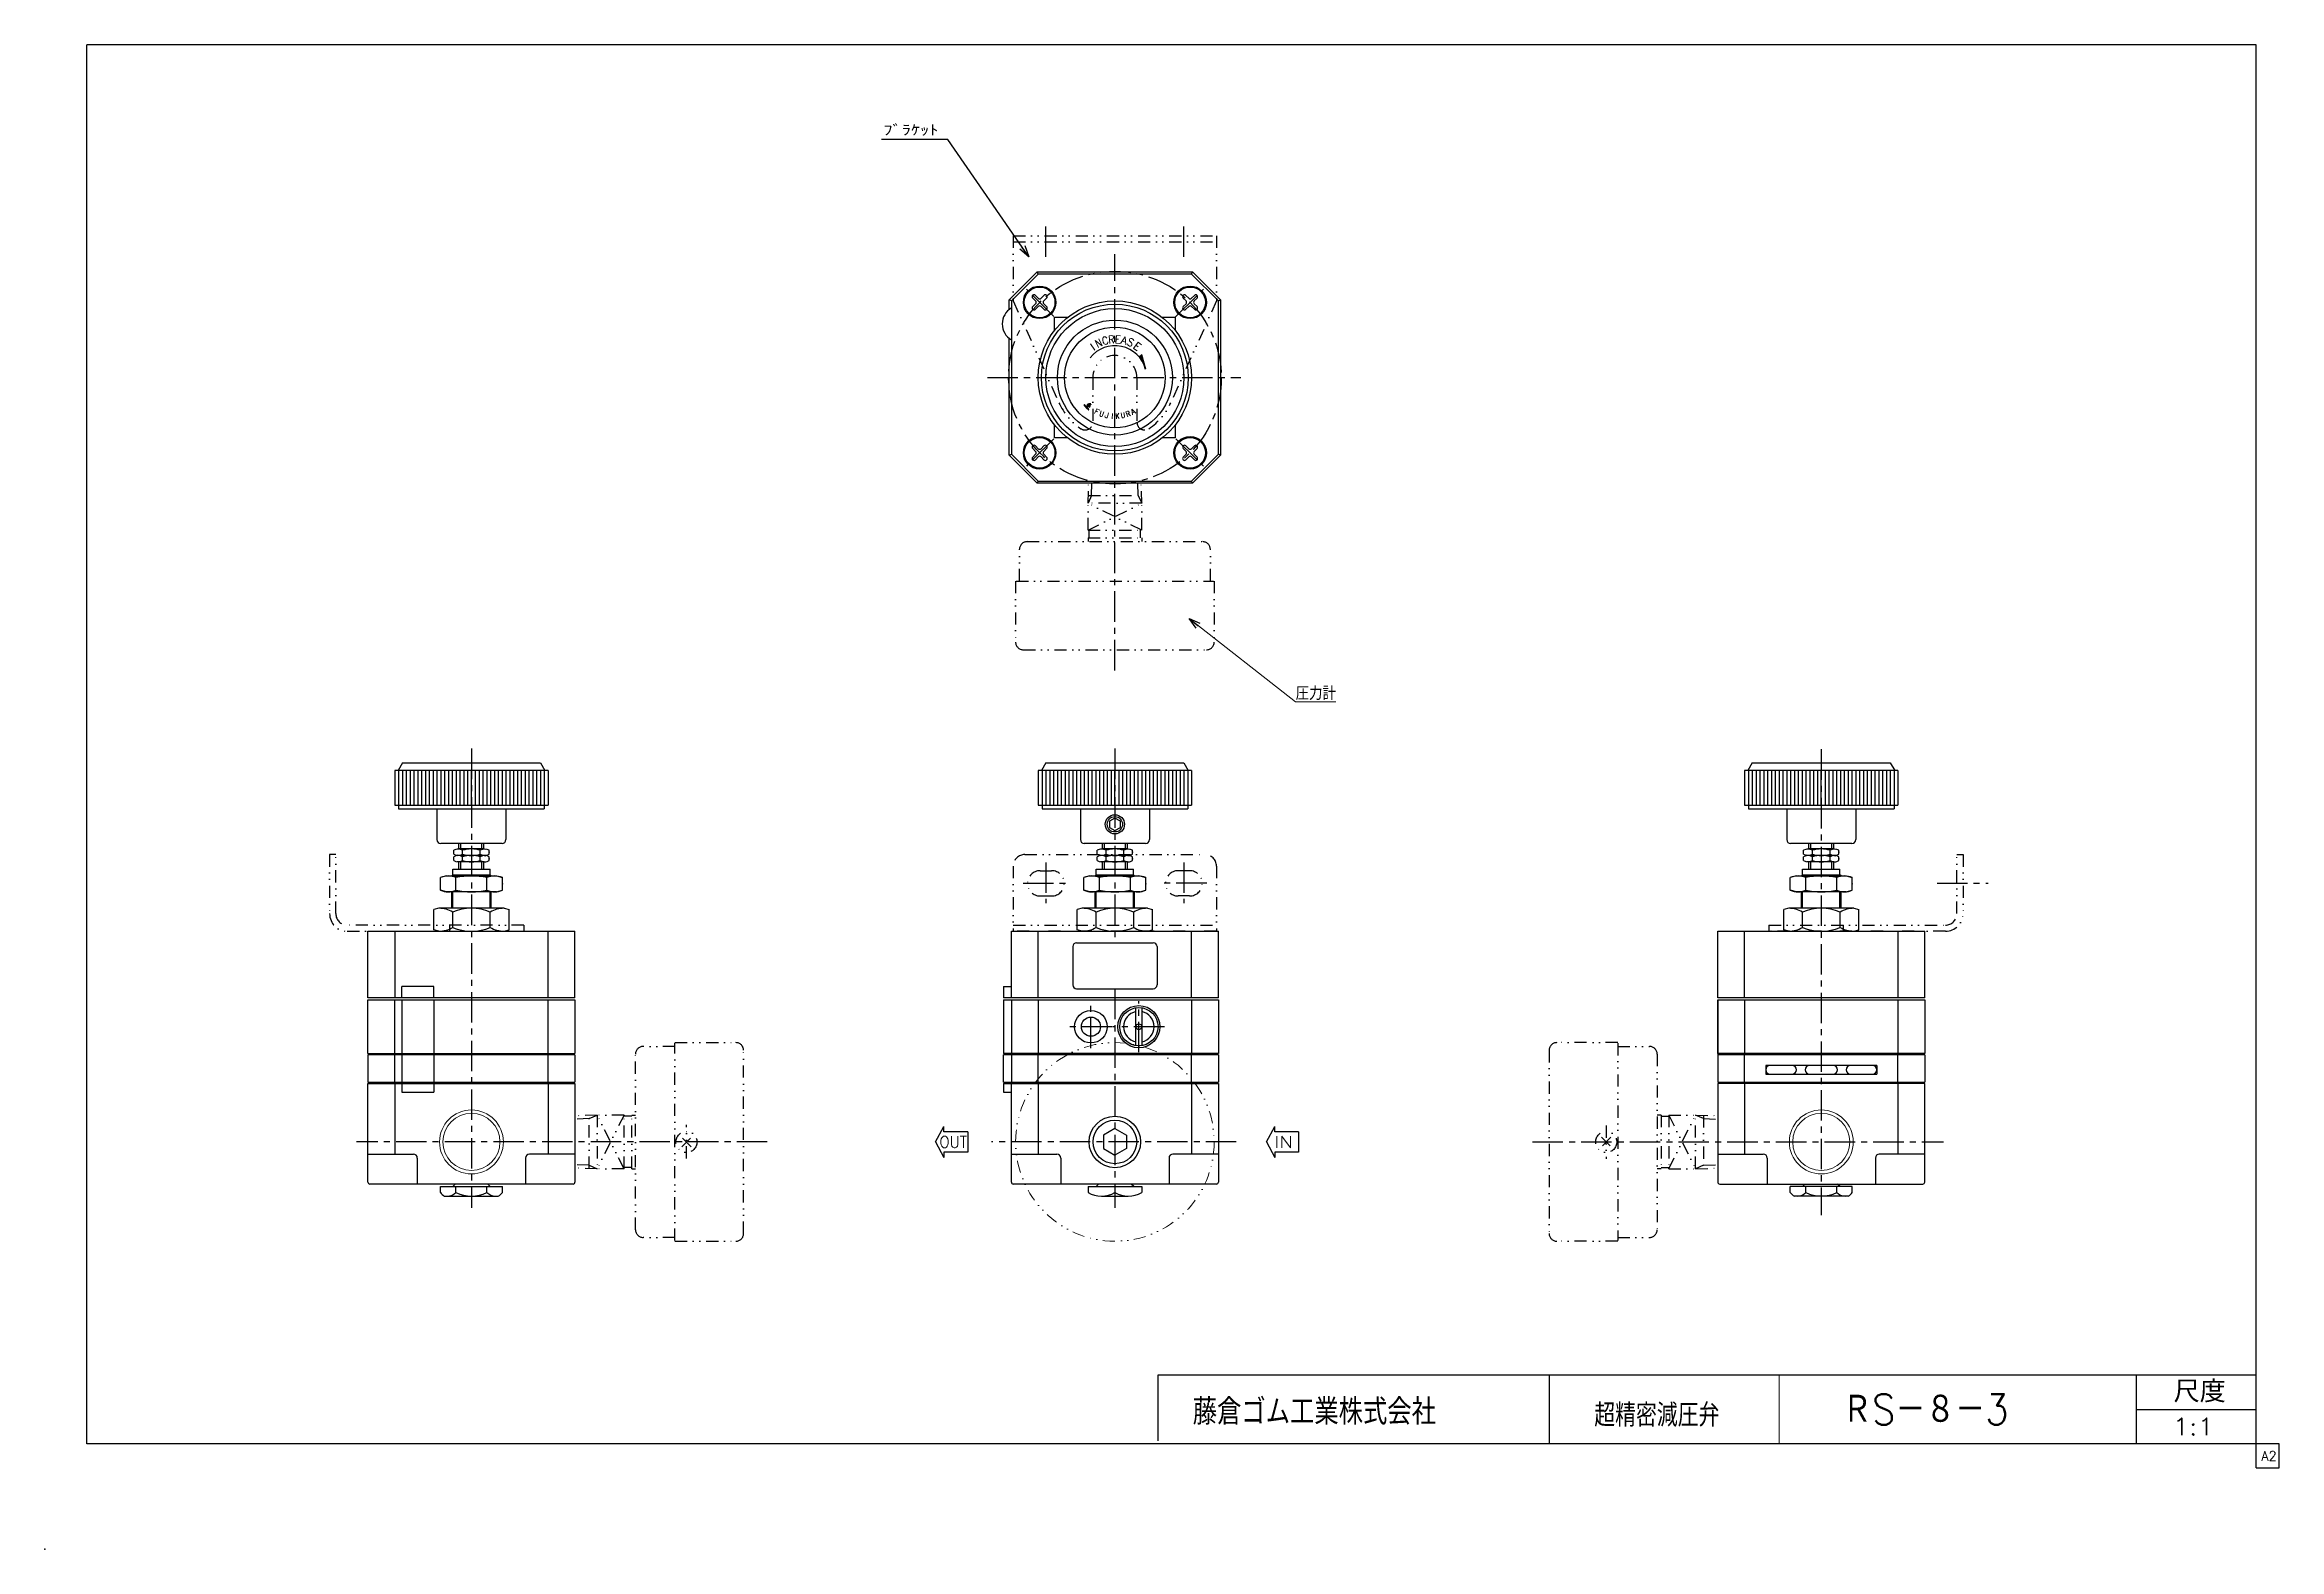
# Model space of a CAD drawing. Header units: millimetres. Extents: x -297 to 286, y -210 to 183.
import ezdxf
from ezdxf.enums import TextEntityAlignment as Align

# ---------------------------------------------------------------- set-up
doc = ezdxf.new("R2010")
doc.units = ezdxf.units.MM
doc.header["$LTSCALE"] = 0.25
doc.header["$PDSIZE"] = 1
doc.linetypes.add('CENTER', pattern=[50.8, 31.75, -6.35, 6.35, -6.35])
doc.linetypes.add('DIVIDE', pattern=[31.75, 12.7, -6.35, 0, -6.35, 0, -6.35])
doc.layers.add('Layer0014', color=7, linetype='Continuous')
doc.layers.add('ZUWAKU', color=7, linetype='Continuous')
doc.styles.add('FdaStyle0', font='txt.shx', dxfattribs={"width": 0.8, "bigfont": 'bigfont'})

msp = doc.modelspace()

# ---------------------------------------------------------------- texts
at = {"color": 4, "style": 'FdaStyle0'}
for s, height, width, p, p2 in [('ﾌﾞﾗｹｯﾄ', 3, 0.8, (-78.21, 158.68), (-63.81, 158.68)), ('圧力計', 3.5, 0.833333, (29.37, 11.55), (39.87, 11.55)), ('OUT', 3, 0.8, (-63.56, -105.23), (-56.36, -105.23)), ('IN', 3, 0.8, (23.84, -105.23), (28.64, -105.23)), ('尺度', 5.7, 0.995614, (258.42, -171.67), (272.04, -171.67)), ('藤倉ゴム工業株式会社', 6.75, 0.783333, (2.52, -177.49), (65.97, -177.49)), ('超精密減圧弁', 6, 0.755952, (107.27, -178), (139.93, -178)), ('1:1', 4.5, 0.8, (258.15, -180.25), (268.95, -180.25))]:
    msp.add_text(s, height=height, dxfattribs=dict(at, width=width)).set_placement(p, p2, align=Align.FIT)
at = {"color": 4, "style": 'FdaStyle0', "width": 0.8}
for s, height, rotation, p, p2 in [('N', 2.01, 25, (-22.31, 103.42), (-20.85, 104.1)), ('C', 2.01, 15, (-20.85, 104.13), (-19.29, 104.54)), ('R', 2.01, 5, (-19.41, 104.54), (-17.8, 104.68)), ('E', 2.01, -5, (-17.92, 104.69), (-16.32, 104.55)), ('A', 2.01, -15, (-16.43, 104.58), (-14.87, 104.16)), ('S', 2.01, -25, (-14.83, 104.27), (-13.37, 103.59)), ('I', 2.01, 35, (-23.69, 102.39), (-22.38, 103.31)), ('E', 2.01, -35, (-13.19, 103.43), (-11.87, 102.5)), ('F', 1.4, -28, (-23.34, 86.42), (-22.35, 85.9)), ('U', 1.4, -20, (-22, 85.74), (-20.95, 85.36)), ('J', 1.4, -12, (-20.58, 85.25), (-19.48, 85.02)), ('I', 1.4, -4, (-19.1, 84.97), (-17.98, 84.89)), ('K', 1.4, 4, (-17.6, 84.89), (-16.48, 84.97)), ('U', 1.4, 12, (-16.1, 85.02), (-15.01, 85.25)), ('R', 1.4, 20, (-14.64, 85.36), (-13.59, 85.74)), ('A', 1.4, 28, (-13.23, 85.9), (-12.25, 86.42))]:
    msp.add_text(s, height=height, rotation=rotation, dxfattribs=at).set_placement(p, p2, align=Align.FIT)
at = {"layer": 'Layer0014', "color": 4, "style": 'FdaStyle0', "width": 0.743151}
msp.add_text('ＲS－８－3', height=8, dxfattribs=at).set_placement((171.97, -177.5), (215.37, -177.5), align=Align.FIT)
at = {"layer": 'ZUWAKU', "color": 7, "style": 'FdaStyle0', "width": 0.8}
msp.add_text('A2', height=2.5, dxfattribs=at).set_placement((281.31, -186.88), (285.31, -186.88), align=Align.FIT)

# ---------------------------------------------------------------- blocks, each defined once
blk = doc.blocks.new('_OPEN30')
at = {"color": 0, "linetype": 'ByBlock', "lineweight": -2}
for p, q in [((-1, 0.267949), (0, 0)), ((0, 0), (-1, -0.267949)), ((0, 0), (-1, 0))]:
    blk.add_line(p, q, dxfattribs=at)
blk = doc.blocks.new('DC_GROUP_RS-8-3_2')
at = {"color": 4, "linetype": 'Continuous', "lineweight": 25}
blk.add_line((-24.28, 88.79), (-24.32, 88.79), dxfattribs=at)
for centre, radius, start, end in [((-24.03, 87.96), 1.13, 163.15958, 165.52112), ((-22.86, 87.57), 2.35, 160.99826, 162.09927), ((-23.63, 87.87), 1.53, 160.7036, 162.39393), ((-24.44, 88.14), 0.677, 155.31368, 159.26031), ((-23.03, 87.53), 2.21, 154.79768, 156.28764), ((-24.84, 88.38), 0.214, 146.94779, 154.44826), ((-22.55, 87.04), 2.87, 148.6104, 149.44292), ((-24.63, 88.3), 0.432, 142.88146, 148.34311), ((-24.74, 88.39), 0.289, 135.64188, 142.60181), ((-28.8, 92.47), 5.46, 314.80195, 315.19805), ((-24.52, 88.25), 0.545, 132.59056, 137.40944), ((-24.65, 88.37), 0.373, 122.61126, 130.56026), ((-24.49, 88.14), 0.647, 118.81305, 123.48844), ((-24.51, 88.15), 0.631, 114.69442, 118.30679), ((-24.67, 88.51), 0.243, 110.72354, 115.52552), ((-24.47, 88.02), 0.768, 108.12412, 111.67751), ((-24.5, 88.1), 0.681, 102.85589, 107.56101), ((-24.5, 88.11), 0.673, 99.27649, 103.14525), ((-24.47, 87.91), 0.876, 96.30843, 98.75121), ((-24, 84), 4.82, 96.33009, 96.8618), ((-24.46, 88.21), 0.578, 93.11753, 96.61061), ((-24.4, 86.47), 2.32, 91.41133, 92.32453), ((-24.33, 85.66), 3.13, 91.46179, 92.27408), ((-24.4, 88.06), 0.729, 87.71087, 91.04235), ((-24.5, 85.83), 2.97, 86.66124, 87.51583), ((-24.38, 86.71), 2.08, 85.53046, 87.1041), ((-24.52, 84.99), 3.8, 84.30437, 85.44478), ((-24.4, 86.26), 2.53, 83.0939, 84.26546)]:
    blk.add_arc(centre, radius, start, end, dxfattribs=at)
blk = doc.blocks.new('DC_GROUP_RS-8-3_3')
at = {"color": 4, "linetype": 'Continuous', "lineweight": 25}
blk.add_line((-25.14, 88.18), (-25.17, 88.08), dxfattribs=at)
for centre, radius, start, end in [((-22.26, 87.18), 3.04, 164.73853, 166.33064), ((-21.21, 86.86), 4.14, 162.88724, 164.20232), ((-13.96, 84.78), 11.69, 162.72988, 163.07388)]:
    blk.add_arc(centre, radius, start, end, dxfattribs=at)
blk = doc.blocks.new('DC_GROUP_RS-8-3_4')
at = {"color": 4, "linetype": 'Continuous', "lineweight": 25}
for centre, radius, start, end in [((-21.48, 86.64), 3.86, 159.21656, 160.98182), ((-23.84, 87.55), 1.33, 152.57863, 159.79955), ((-24.08, 87.65), 1.08, 143.1532, 151.38598), ((-24.76, 88.17), 0.225, 124.66686, 145.33314), ((-24.51, 87.87), 0.613, 115.45298, 127.64316), ((-24.6, 87.99), 0.467, 96.96674, 112.33351), ((-24.51, 87.61), 0.857, 91.92461, 99.39042), ((-24.49, 86.04), 2.43, 87.96143, 91.31023), ((-24.44, 86.72), 1.74, 85.10847, 88.56514), ((-24.69, 84.22), 4.26, 83.23971, 84.68214)]:
    blk.add_arc(centre, radius, start, end, dxfattribs=at)
blk = doc.blocks.new('DC_GROUP_RS-8-3_5')
at = {"color": 4, "linetype": 'Continuous', "lineweight": 25}
for centre, radius, start, end in [((-24.19, 88.47), 0.0265, 261.89807, 304.12777), ((-24.34, 88.64), 0.257, 312.29307, 317.70693), ((-40.35, 92.82), 16.78, 345.02287, 345.33168), ((-24.16, 88.48), 0.0138, 294.42057, 10.26429), ((-11.57, 85.17), 13.01, 164.43961, 164.82213), ((-24.11, 88.7), 0.0717, 61.52011, 75.28571), ((-19.94, 87.55), 4.3, 164.41897, 165.16413), ((-24.09, 88.75), 0.0129, 341.32087, 58.31103), ((-24.42, 88.82), 0.356, 341.70632, 348.2217)]:
    blk.add_arc(centre, radius, start, end, dxfattribs=at)
blk = doc.blocks.new('DC_GROUP_RS-8-3_6')
at = {"color": 4, "linetype": 'Continuous', "lineweight": 25}
for centre, radius, start, end in [((-24.61, 87.77), 0.529, 110.41148, 120.74688), ((-24.61, 87.66), 0.632, 97.77559, 106.54881), ((-24.54, 87.52), 0.774, 93.58256, 101.43213), ((-24.58, 87.19), 1.11, 84.55856, 90.79838), ((-25.3, 76.27), 12.05, 85.53068, 86.05861), ((-25.11, 79.53), 8.79, 84.25813, 85.08729)]:
    blk.add_arc(centre, radius, start, end, dxfattribs=at)
blk = doc.blocks.new('DC_GROUP_RS-8-3_7')
at = {"color": 4, "linetype": 'Continuous', "lineweight": 25}
for centre, radius, start, end in [((-22.49, 86.75), 2.87, 155.49519, 157.65403), ((-24.31, 87.58), 0.865, 149.14775, 155.21657), ((-24.34, 87.6), 0.832, 142.91027, 149.13664), ((-24.56, 87.77), 0.554, 133.90453, 143.33844), ((-24.43, 87.59), 0.774, 125.74914, 132.31083)]:
    blk.add_arc(centre, radius, start, end, dxfattribs=at)
blk = doc.blocks.new('DC_GROUP_RS-8-3_8')
at = {"color": 4, "linetype": 'Continuous', "lineweight": 25}
for centre, radius, start, end in [((-24.71, 87.62), 0.441, 134.09967, 144.31105), ((-24.81, 87.71), 0.305, 115.71943, 132.10775), ((-24.75, 87.58), 0.444, 104.02087, 115.76999), ((-24.76, 87.63), 0.396, 92.43175, 103.99381), ((-24.74, 87.22), 0.808, 86.27774, 92.68993), ((-24.86, 85.62), 2.41, 83.45387, 85.91181), ((-24.99, 83.97), 4.07, 82.7332, 84.31007), ((-28.42, 61.3), 26.99, 81.4107, 81.60384), ((-24.23, 89.22), 1.25, 262.72346, 266.07786)]:
    blk.add_arc(centre, radius, start, end, dxfattribs=at)
blk = doc.blocks.new('DC_GROUP_RS-8-3_9')
at = {"color": 4, "linetype": 'Continuous', "lineweight": 25}
for centre, radius, start, end in [((-24.32, 88.02), 0.0365, 281.10726, 306.0668), ((-24.34, 88.02), 0.0546, 314.63016, 333.69454)]:
    blk.add_arc(centre, radius, start, end, dxfattribs=at)
blk = doc.blocks.new('DC_GROUP_RS-8-3_10')
at = {"color": 4, "linetype": 'Continuous', "lineweight": 25}
for centre, radius, start, end in [((-24.24, 88.25), 0.019, 47.38961, 83.0601), ((-24.24, 88.26), 0.024, 359.68741, 30.17543)]:
    blk.add_arc(centre, radius, start, end, dxfattribs=at)
blk = doc.blocks.new('DC_GROUP_RS-8-3_11')
at = {"color": 4, "linetype": 'Continuous', "lineweight": 25}
for centre, radius, start, end in [((-34.23, 79), 12.81, 42.693, 43.95554), ((-31.86, 81.29), 9.51, 40.69584, 42.23543)]:
    blk.add_arc(centre, radius, start, end, dxfattribs=at)
blk = doc.blocks.new('DC_GROUP_RS-8-3_12')
at = {"color": 4, "linetype": 'Continuous', "lineweight": 25}
for centre, radius, start, end in [((-32.4, 80.52), 10.41, 43.31354, 44.93265), ((-29.93, 82.95), 6.94, 40.59283, 42.71353)]:
    blk.add_arc(centre, radius, start, end, dxfattribs=at)
blk = doc.blocks.new('DC_GROUP_RS-8-3_13')
at = {"color": 4, "linetype": 'Continuous', "lineweight": 25}
for centre, radius, start, end in [((-24.68, 87.5), 0.0372, 300.38798, 329.61202), ((-24.67, 87.48), 0.028, 345.9074, 21.24527)]:
    blk.add_arc(centre, radius, start, end, dxfattribs=at)
blk = doc.blocks.new('DC_GROUP_RS-8-3_14')
at = {"color": 4, "linetype": 'Continuous', "lineweight": 25}
for centre, radius, start, end in [((-25.26, 88.4), 0.335, 201.23709, 209.68961), ((-24.89, 88.62), 0.759, 210.50186, 217.25522), ((-23, 90.05), 3.13, 217.08265, 219.419), ((-23.61, 89.52), 2.33, 219.00264, 222.47966), ((-17.93, 94.69), 10.01, 222.35916, 223.75188), ((-21.73, 91.04), 4.73, 223.60235, 225.95522), ((-20, 92.9), 7.28, 226.34772, 227.68908), ((-20.47, 92.27), 6.49, 227.0128, 228.92952), ((-24.06, 88.16), 1.04, 229.27785, 236.31335)]:
    blk.add_arc(centre, radius, start, end, dxfattribs=at)
blk = doc.blocks.new('DC_GROUP_RS-8-3_15')
at = {"color": 4, "linetype": 'Continuous', "lineweight": 25}
for centre, radius, start, end in [((-26, 87.41), 0.996, 55.40977, 62.12641), ((-26.32, 87.01), 1.5, 48.44469, 54.17249), ((-28.18, 84.9), 4.32, 46.56205, 48.56549)]:
    blk.add_arc(centre, radius, start, end, dxfattribs=at)
blk = doc.blocks.new('DC_GROUP_RS-8-3_16')
at = {"color": 4, "linetype": 'Continuous', "lineweight": 25}
for centre, radius, start, end in [((-25.56, 88.26), 0.0436, 57.18177, 93.101), ((-25.55, 88.29), 0.0242, 146.18308, 199.911)]:
    blk.add_arc(centre, radius, start, end, dxfattribs=at)
blk = doc.blocks.new('DC_GROUP_RS-8-3_17')
at = {"color": 4, "linetype": 'Continuous', "lineweight": 25}
for centre, radius, start, end in [((-25.22, 88.06), 0.0221, 292.28648, 331.98871), ((-25.31, 88.09), 0.118, 337.30909, 350.1705)]:
    blk.add_arc(centre, radius, start, end, dxfattribs=at)
blk = doc.blocks.new('DC_GROUP_RS-8-3_18')
at = {"color": 4, "linetype": 'Continuous', "lineweight": 25}
for centre, radius, start, end in [((-26.21, 87.81), 0.86, 56.43343, 63.49986), ((-27.04, 86.61), 2.32, 51.80966, 55.80393), ((-27.95, 85.46), 3.79, 49.47044, 51.78305), ((-29.25, 83.84), 5.86, 48.16487, 50.09925), ((-28.99, 84.21), 5.42, 45.45193, 47.56294)]:
    blk.add_arc(centre, radius, start, end, dxfattribs=at)
blk = doc.blocks.new('DC_GROUP_RS-8-3_19')
at = {"color": 4, "linetype": 'Continuous', "lineweight": 25}
for centre, radius, start, end in [((-25.8, 88.54), 0.0637, 147.85088, 175.27922), ((-25.82, 88.54), 0.0418, 95.84619, 132.25478)]:
    blk.add_arc(centre, radius, start, end, dxfattribs=at)
blk = doc.blocks.new('DC_GROUP_RS-8-3_20')
at = {"color": 4, "linetype": 'Continuous', "lineweight": 25}
for centre, radius, start, end in [((-25.25, 88.79), 0.659, 202.32582, 210.51564), ((-24.82, 89.08), 1.17, 211.9342, 219.04388), ((-21.63, 91.62), 5.25, 218.61451, 220.84414), ((-19.87, 93.1), 7.55, 220.61633, 222.15144), ((-11.87, 100.4), 18.38, 222.28407, 222.96053)]:
    blk.add_arc(centre, radius, start, end, dxfattribs=at)
blk = doc.blocks.new('DC_GROUP_RS-8-3_21')
at = {"color": 4, "linetype": 'Continuous', "lineweight": 25}
for centre, radius, start, end in [((-8.29, 105.01), 24.16, 225.16624, 225.48117), ((-15.26, 97.93), 14.23, 225.51208, 226.14057), ((3.84, 117.9), 41.86, 226.22854, 226.44835), ((-22.02, 90.65), 4.29, 226.00428, 227.59804), ((-22.22, 90.48), 4.03, 228.15839, 229.96466), ((-22.32, 90.33), 3.85, 229.53045, 231.50382), ((-23.72, 88.58), 1.61, 232.03905, 235.38383)]:
    blk.add_arc(centre, radius, start, end, dxfattribs=at)
blk = doc.blocks.new('DC_GROUP_RS-8-3_1')
at = {"color": 4, "linetype": 'Continuous', "lineweight": 25}
for p, q in [((-25.86, 88.56), (-25.77, 88.56)), ((-25.86, 88.56), (-25.77, 88.56)), ((-25.86, 88.54), (-25.74, 88.54)), ((-25.86, 88.54), (-25.74, 88.54)), ((-25.85, 88.58), (-25.8, 88.58)), ((-25.85, 88.58), (-25.8, 88.58)), ((-25.85, 88.52), (-25.72, 88.52)), ((-25.85, 88.52), (-25.72, 88.52)), ((-25.84, 88.51), (-25.69, 88.51)), ((-25.84, 88.51), (-25.69, 88.51)), ((-25.83, 88.49), (-25.67, 88.49)), ((-25.83, 88.49), (-25.67, 88.49)), ((-25.82, 88.47), (-25.64, 88.47)), ((-25.82, 88.47), (-25.64, 88.47)), ((-25.81, 88.45), (-25.62, 88.45)), ((-25.81, 88.45), (-25.62, 88.45)), ((-25.8, 88.44), (-25.6, 88.44)), ((-25.8, 88.44), (-25.6, 88.44)), ((-25.79, 88.42), (-25.58, 88.42)), ((-25.79, 88.42), (-25.58, 88.42)), ((-25.77, 88.4), (-25.55, 88.4)), ((-25.77, 88.4), (-25.55, 88.4)), ((-25.76, 88.38), (-25.53, 88.38)), ((-25.76, 88.38), (-25.53, 88.38)), ((-25.75, 88.37), (-25.51, 88.37)), ((-25.75, 88.37), (-25.51, 88.37)), ((-25.73, 88.35), (-25.49, 88.35)), ((-25.73, 88.35), (-25.49, 88.35)), ((-25.72, 88.33), (-25.47, 88.33)), ((-25.72, 88.33), (-25.47, 88.33)), ((-25.71, 88.31), (-25.45, 88.31)), ((-25.71, 88.31), (-25.45, 88.31)), ((-25.69, 88.3), (-25.57, 88.3)), ((-25.69, 88.3), (-25.57, 88.3)), ((-25.68, 88.28), (-25.57, 88.28)), ((-25.68, 88.28), (-25.57, 88.28)), ((-25.66, 88.26), (-25.56, 88.26)), ((-25.66, 88.26), (-25.56, 88.26)), ((-25.65, 88.24), (-25.55, 88.24)), ((-25.65, 88.24), (-25.55, 88.24)), ((-25.63, 88.23), (-25.54, 88.23)), ((-25.63, 88.23), (-25.54, 88.23)), ((-25.62, 88.21), (-25.53, 88.21)), ((-25.62, 88.21), (-25.53, 88.21)), ((-25.6, 88.19), (-25.52, 88.19)), ((-25.6, 88.19), (-25.52, 88.19)), ((-25.59, 88.17), (-25.5, 88.17)), ((-25.59, 88.17), (-25.5, 88.17)), ((-25.57, 88.16), (-25.49, 88.16)), ((-25.57, 88.16), (-25.49, 88.16)), ((-25.56, 88.14), (-25.48, 88.14)), ((-25.56, 88.14), (-25.48, 88.14)), ((-25.54, 88.3), (-25.43, 88.3)), ((-25.54, 88.3), (-25.43, 88.3)), ((-25.54, 88.12), (-25.46, 88.12)), ((-25.54, 88.12), (-25.46, 88.12)), ((-25.53, 88.1), (-25.45, 88.1)), ((-25.53, 88.1), (-25.45, 88.1)), ((-25.51, 88.09), (-25.44, 88.09)), ((-25.51, 88.09), (-25.44, 88.09)), ((-25.5, 88.28), (-25.41, 88.28)), ((-25.5, 88.28), (-25.41, 88.28)), ((-25.5, 88.07), (-25.42, 88.07)), ((-25.5, 88.07), (-25.42, 88.07)), ((-25.48, 88.26), (-25.39, 88.26)), ((-25.48, 88.26), (-25.39, 88.26)), ((-25.48, 88.05), (-25.41, 88.05)), ((-25.48, 88.05), (-25.41, 88.05)), ((-25.46, 88.03), (-25.39, 88.03)), ((-25.46, 88.03), (-25.39, 88.03)), ((-25.45, 88.24), (-25.37, 88.24)), ((-25.45, 88.24), (-25.37, 88.24)), ((-25.45, 88.02), (-25.38, 88.02)), ((-25.45, 88.02), (-25.38, 88.02)), ((-25.43, 88), (-25.36, 88)), ((-25.43, 88), (-25.36, 88)), ((-25.42, 88.23), (-25.35, 88.23)), ((-25.42, 88.23), (-25.35, 88.23)), ((-25.42, 87.98), (-25.35, 87.98)), ((-25.42, 87.98), (-25.35, 87.98)), ((-25.4, 88.21), (-25.33, 88.21)), ((-25.4, 88.21), (-25.33, 88.21)), ((-25.4, 87.96), (-25.33, 87.96)), ((-25.4, 87.96), (-25.33, 87.96)), ((-25.38, 88.19), (-25.31, 88.19)), ((-25.38, 88.19), (-25.31, 88.19)), ((-25.38, 87.95), (-25.32, 87.95)), ((-25.38, 87.95), (-25.32, 87.95)), ((-25.37, 87.93), (-25.3, 87.93)), ((-25.37, 87.93), (-25.3, 87.93)), ((-25.36, 88.17), (-25.29, 88.17)), ((-25.36, 88.17), (-25.29, 88.17)), ((-25.35, 87.91), (-25.28, 87.91)), ((-25.35, 87.91), (-25.28, 87.91)), ((-25.34, 88.16), (-25.27, 88.16)), ((-25.34, 88.16), (-25.27, 88.16)), ((-25.34, 87.89), (-25.27, 87.89)), ((-25.34, 87.89), (-25.27, 87.89)), ((-25.32, 88.14), (-25.26, 88.14)), ((-25.32, 88.14), (-25.26, 88.14)), ((-25.32, 87.88), (-25.25, 87.88)), ((-25.32, 87.88), (-25.25, 87.88)), ((-25.3, 88.12), (-25.24, 88.12)), ((-25.3, 88.12), (-25.24, 88.12)), ((-25.3, 87.86), (-25.23, 87.86)), ((-25.3, 87.86), (-25.23, 87.86)), ((-25.28, 88.1), (-25.22, 88.1)), ((-25.28, 88.1), (-25.22, 88.1)), ((-25.28, 87.84), (-25.22, 87.84)), ((-25.28, 87.84), (-25.22, 87.84)), ((-25.27, 87.82), (-25.2, 87.82)), ((-25.27, 87.82), (-25.2, 87.82)), ((-25.26, 88.09), (-25.2, 88.09)), ((-25.26, 88.09), (-25.2, 88.09)), ((-25.25, 87.81), (-25.18, 87.81)), ((-25.25, 87.81), (-25.18, 87.81)), ((-25.24, 88.07), (-25.19, 88.07)), ((-25.24, 88.07), (-25.19, 88.07)), ((-25.23, 87.79), (-25.17, 87.79)), ((-25.23, 87.79), (-25.17, 87.79)), ((-25.22, 88.05), (-25.2, 88.05)), ((-25.22, 88.05), (-25.2, 88.05)), ((-25.22, 87.9), (-25.22, 87.89)), ((-25.22, 87.9), (-25.17, 87.84)), ((-25.22, 87.9), (-25.13, 87.9)), ((-25.22, 87.9), (-25.13, 87.9)), ((-25.21, 87.94), (-25.12, 87.94)), ((-25.21, 87.94), (-25.12, 87.94)), ((-25.21, 87.92), (-25.13, 87.92)), ((-25.21, 87.92), (-25.13, 87.92)), ((-25.21, 87.77), (-25.15, 87.77)), ((-25.21, 87.77), (-25.15, 87.77)), ((-25.2, 87.97), (-25.11, 87.97)), ((-25.2, 87.97), (-25.11, 87.97)), ((-25.2, 87.95), (-25.12, 87.95)), ((-25.2, 87.95), (-25.12, 87.95)), ((-25.2, 87.88), (-25.14, 87.88)), ((-25.2, 87.88), (-25.14, 87.88)), ((-25.2, 87.75), (-25.13, 87.75)), ((-25.2, 87.75), (-25.13, 87.75)), ((-25.19, 88.01), (-25.1, 88.01)), ((-25.19, 88.01), (-25.1, 88.01)), ((-25.19, 87.99), (-25.1, 87.99)), ((-25.19, 87.99), (-25.1, 87.99)), ((-25.18, 88.04), (-25.08, 88.04)), ((-25.18, 88.04), (-25.08, 88.04)), ((-25.18, 88.02), (-25.09, 88.02)), ((-25.18, 88.02), (-25.09, 88.02)), ((-25.18, 87.87), (-25.15, 87.87)), ((-25.18, 87.87), (-25.15, 87.87)), ((-25.18, 87.74), (-25.12, 87.74)), ((-25.18, 87.74), (-25.12, 87.74)), ((-25.17, 88.08), (-25.07, 88.08)), ((-25.17, 88.08), (-25.07, 88.08)), ((-25.17, 88.06), (-25.08, 88.06)), ((-25.17, 88.06), (-25.08, 88.06)), ((-25.17, 87.84), (-25.15, 87.86)), ((-25.16, 88.11), (-25.05, 88.11)), ((-25.16, 88.11), (-25.05, 88.11)), ((-25.16, 88.09), (-25.06, 88.09)), ((-25.16, 88.09), (-25.06, 88.09)), ((-25.16, 87.72), (-25.1, 87.72)), ((-25.16, 87.72), (-25.1, 87.72)), ((-25.15, 88.15), (-25.04, 88.15)), ((-25.15, 88.15), (-25.04, 88.15)), ((-25.15, 88.13), (-25.05, 88.13)), ((-25.15, 88.13), (-25.05, 88.13)), ((-25.13, 87.9), (-25.15, 87.86)), ((-25.14, 87.84), (-25.15, 87.82)), ((-25.15, 87.82), (-25.11, 87.79)), ((-25.14, 88.18), (-25.02, 88.18)), ((-25.14, 88.18), (-25.02, 88.18)), ((-25.14, 88.16), (-25.03, 88.16)), ((-25.14, 88.16), (-25.03, 88.16)), ((-25.14, 87.7), (-25.08, 87.7)), ((-25.14, 87.7), (-25.08, 87.7)), ((-25.13, 88.2), (-25.01, 88.2)), ((-25.13, 88.2), (-25.01, 88.2)), ((-25.12, 88.23), (-24.99, 88.23)), ((-25.12, 88.23), (-24.99, 88.23)), ((-25.12, 88.22), (-25, 88.22)), ((-25.12, 88.22), (-25, 88.22)), ((-25.12, 87.68), (-25.07, 87.68)), ((-25.12, 87.68), (-25.07, 87.68)), ((-25.11, 88.27), (-24.96, 88.27)), ((-25.11, 88.27), (-24.96, 88.27)), ((-25.11, 88.25), (-24.98, 88.25)), ((-25.11, 88.25), (-24.98, 88.25)), ((-25.07, 87.87), (-25.11, 87.81)), ((-25.11, 87.79), (-25.11, 87.81)), ((-25.1, 88.3), (-24.94, 88.3)), ((-25.1, 88.3), (-24.94, 88.3)), ((-25.1, 88.29), (-24.95, 88.29)), ((-25.1, 88.29), (-24.95, 88.29)), ((-25.1, 87.67), (-25.05, 87.67)), ((-25.1, 87.67), (-25.05, 87.67)), ((-25.09, 88.34), (-24.91, 88.34)), ((-25.09, 88.34), (-24.91, 88.34)), ((-25.09, 88.32), (-24.93, 88.32)), ((-25.09, 88.32), (-24.93, 88.32)), ((-25.09, 87.65), (-25.03, 87.65)), ((-25.09, 87.65), (-25.03, 87.65)), ((-25.08, 88.37), (-24.86, 88.37)), ((-25.08, 88.37), (-24.86, 88.37)), ((-25.08, 88.36), (-24.89, 88.36)), ((-25.08, 88.36), (-24.89, 88.36)), ((-25.07, 88.39), (-24.84, 88.39)), ((-25.07, 88.39), (-24.84, 88.39)), ((-25.07, 87.63), (-25.01, 87.63)), ((-25.07, 87.63), (-25.01, 87.63)), ((-25.06, 88.41), (-24.81, 88.41)), ((-25.06, 88.41), (-24.81, 88.41)), ((-25.05, 88.44), (-24.73, 88.44)), ((-25.05, 88.44), (-24.73, 88.44)), ((-25.05, 88.43), (-24.78, 88.43)), ((-25.05, 88.43), (-24.78, 88.43)), ((-25.05, 87.61), (-24.99, 87.61)), ((-25.05, 87.61), (-24.99, 87.61)), ((-25.04, 88.46), (-24.64, 88.46)), ((-25.04, 88.46), (-24.64, 88.46)), ((-25.03, 88.48), (-24.15, 88.48)), ((-25.03, 88.48), (-24.15, 88.48)), ((-25.01, 87.89), (-25.03, 87.87)), ((-25.03, 87.6), (-24.97, 87.6)), ((-25.03, 87.6), (-24.97, 87.6)), ((-25.02, 88.5), (-24.14, 88.5)), ((-25.02, 88.5), (-24.14, 88.5)), ((-25.02, 87.88), (-24.99, 87.88)), ((-25.02, 87.88), (-24.99, 87.88)), ((-25.02, 87.86), (-24.97, 87.86)), ((-25.02, 87.86), (-24.97, 87.86)), ((-25.01, 88.51), (-24.14, 88.51)), ((-25.01, 88.51), (-24.14, 88.51)), ((-25.01, 87.58), (-24.96, 87.58)), ((-25.01, 87.58), (-24.96, 87.58)), ((-25, 88.53), (-24.13, 88.53)), ((-25, 88.53), (-24.13, 88.53)), ((-25, 87.84), (-24.96, 87.84)), ((-25, 87.84), (-24.96, 87.84)), ((-24.99, 88.55), (-24.13, 88.55)), ((-24.99, 88.55), (-24.13, 88.55)), ((-24.99, 87.83), (-24.94, 87.83)), ((-24.99, 87.83), (-24.94, 87.83)), ((-24.99, 87.56), (-24.94, 87.56)), ((-24.99, 87.56), (-24.94, 87.56)), ((-24.98, 88.57), (-24.12, 88.57)), ((-24.98, 88.57), (-24.12, 88.57)), ((-24.98, 87.54), (-24.92, 87.54)), ((-24.98, 87.54), (-24.92, 87.54)), ((-24.97, 87.81), (-24.92, 87.81)), ((-24.97, 87.81), (-24.92, 87.81)), ((-24.96, 88.58), (-24.12, 88.58)), ((-24.96, 88.58), (-24.12, 88.58)), ((-24.96, 87.53), (-24.9, 87.53)), ((-24.96, 87.53), (-24.9, 87.53)), ((-24.95, 88.6), (-24.11, 88.6)), ((-24.95, 88.6), (-24.11, 88.6)), ((-24.95, 87.79), (-24.91, 87.79)), ((-24.95, 87.79), (-24.91, 87.79)), ((-24.94, 87.77), (-24.89, 87.77)), ((-24.94, 87.77), (-24.89, 87.77)), ((-24.94, 87.51), (-24.88, 87.51)), ((-24.94, 87.51), (-24.88, 87.51)), ((-24.93, 88.62), (-24.11, 88.62)), ((-24.93, 88.62), (-24.11, 88.62)), ((-24.92, 87.76), (-24.87, 87.76)), ((-24.92, 87.76), (-24.87, 87.76)), ((-24.92, 87.49), (-24.86, 87.49)), ((-24.92, 87.49), (-24.86, 87.49)), ((-24.91, 88.64), (-24.1, 88.64)), ((-24.91, 88.64), (-24.1, 88.64)), ((-24.9, 87.74), (-24.86, 87.74)), ((-24.9, 87.74), (-24.86, 87.74)), ((-24.9, 87.47), (-24.84, 87.47)), ((-24.9, 87.47), (-24.84, 87.47)), ((-24.89, 88.65), (-24.1, 88.65)), ((-24.89, 88.65), (-24.1, 88.65)), ((-24.88, 87.72), (-24.84, 87.72)), ((-24.88, 87.72), (-24.84, 87.72)), ((-24.88, 87.46), (-24.82, 87.46)), ((-24.88, 87.46), (-24.82, 87.46)), ((-24.87, 88.67), (-24.09, 88.67)), ((-24.87, 88.67), (-24.09, 88.67)), ((-24.87, 87.7), (-24.83, 87.7)), ((-24.87, 87.7), (-24.83, 87.7)), ((-24.85, 88.69), (-24.09, 88.69)), ((-24.85, 88.69), (-24.09, 88.69)), ((-24.85, 87.69), (-24.81, 87.69)), ((-24.85, 87.69), (-24.81, 87.69)), ((-24.83, 87.67), (-24.79, 87.67)), ((-24.83, 87.67), (-24.79, 87.67)), ((-24.82, 88.71), (-24.08, 88.71)), ((-24.82, 88.71), (-24.08, 88.71)), ((-24.82, 87.65), (-24.78, 87.65)), ((-24.82, 87.65), (-24.78, 87.65)), ((-24.8, 87.63), (-24.76, 87.63)), ((-24.8, 87.63), (-24.76, 87.63)), ((-24.79, 88.72), (-24.08, 88.72)), ((-24.79, 88.72), (-24.08, 88.72)), ((-24.79, 87.62), (-24.75, 87.62)), ((-24.79, 87.62), (-24.75, 87.62)), ((-24.77, 87.6), (-24.73, 87.6)), ((-24.77, 87.6), (-24.73, 87.6)), ((-24.75, 88.74), (-24.07, 88.74)), ((-24.75, 88.74), (-24.07, 88.74)), ((-24.75, 87.58), (-24.72, 87.58)), ((-24.75, 87.58), (-24.72, 87.58)), ((-24.74, 87.56), (-24.7, 87.56)), ((-24.74, 87.56), (-24.7, 87.56)), ((-24.72, 87.55), (-24.69, 87.55)), ((-24.72, 87.55), (-24.69, 87.55)), ((-24.71, 87.53), (-24.67, 87.53)), ((-24.71, 87.53), (-24.67, 87.53)), ((-24.7, 88.76), (-24.07, 88.76)), ((-24.7, 88.76), (-24.07, 88.76)), ((-24.69, 87.51), (-24.65, 87.51)), ((-24.69, 87.51), (-24.65, 87.51)), ((-24.68, 87.49), (-24.64, 87.49)), ((-24.68, 87.49), (-24.64, 87.49)), ((-24.66, 87.48), (-24.65, 87.48)), ((-24.66, 87.48), (-24.65, 87.48)), ((-24.63, 88.78), (-24.11, 88.78)), ((-24.63, 88.78), (-24.11, 88.78)), ((-24.46, 88.79), (-24.34, 88.79)), ((-24.46, 88.79), (-24.34, 88.79)), ((-24.29, 88), (-24.22, 88.26)), ((-24.27, 88.46), (-24.16, 88.46)), ((-24.27, 88.46), (-24.16, 88.46)), ((-24.86, 87.44), (-24.8, 87.44)), ((-24.86, 87.44), (-24.8, 87.44)), ((-24.84, 87.42), (-24.78, 87.42)), ((-24.84, 87.42), (-24.78, 87.42)), ((-24.82, 87.4), (-24.76, 87.4)), ((-24.82, 87.4), (-24.76, 87.4)), ((-24.8, 87.39), (-24.74, 87.39)), ((-24.8, 87.39), (-24.74, 87.39)), ((-24.78, 87.37), (-24.72, 87.37)), ((-24.78, 87.37), (-24.72, 87.37)), ((-24.76, 87.35), (-24.7, 87.35)), ((-24.76, 87.35), (-24.7, 87.35)), ((-24.74, 87.33), (-24.68, 87.33)), ((-24.74, 87.33), (-24.68, 87.33)), ((-24.71, 87.32), (-24.65, 87.32)), ((-24.71, 87.32), (-24.65, 87.32)), ((-24.69, 87.3), (-24.63, 87.3)), ((-24.69, 87.3), (-24.63, 87.3)), ((-24.67, 87.28), (-24.63, 87.28)), ((-24.67, 87.28), (-24.63, 87.28)), ((-24.64, 87.26), (-24.63, 87.26)), ((-24.64, 87.26), (-24.63, 87.26))]:
    blk.add_line(p, q, dxfattribs=at)
blk.add_arc((-24.78, 87.26), 0.151, 1.06721, 13.63755, dxfattribs=at)
at = {"linetype": 'Continuous'}
for name in ['DC_GROUP_RS-8-3_19', 'DC_GROUP_RS-8-3_20', 'DC_GROUP_RS-8-3_18', 'DC_GROUP_RS-8-3_16', 'DC_GROUP_RS-8-3_14', 'DC_GROUP_RS-8-3_15', 'DC_GROUP_RS-8-3_21', 'DC_GROUP_RS-8-3_3', 'DC_GROUP_RS-8-3_17', 'DC_GROUP_RS-8-3_7', 'DC_GROUP_RS-8-3_4', 'DC_GROUP_RS-8-3_2', 'DC_GROUP_RS-8-3_8', 'DC_GROUP_RS-8-3_12', 'DC_GROUP_RS-8-3_11', 'DC_GROUP_RS-8-3_6', 'DC_GROUP_RS-8-3_13', 'DC_GROUP_RS-8-3_9', 'DC_GROUP_RS-8-3_10', 'DC_GROUP_RS-8-3_5']:
    blk.add_blockref(name, (0, 0), dxfattribs=at)
blk = doc.blocks.new('DC_GROUP_RS-8-3_22')
at = {"color": 4, "linetype": 'DIVIDE', "lineweight": 25}
for p, q in [((111.64, -102.5), (109.17, -104.97)), ((109.17, -102.5), (111.64, -104.97))]:
    blk.add_line(p, q, dxfattribs=at)
blk.add_circle((110.4, -103.73), 2.75, dxfattribs=at)
blk = doc.blocks.new('DC_GROUP_RS-8-3_23')
at = {"color": 4, "linetype": 'DIVIDE', "lineweight": 25}
for p, q in [((-130.79, -104.97), (-128.32, -102.5)), ((-128.32, -104.97), (-130.79, -102.5))]:
    blk.add_line(p, q, dxfattribs=at)
blk.add_circle((-129.56, -103.73), 2.75, dxfattribs=at)

# ---------------------------------------------------------------- linework, layer by layer
at = {"color": 4, "linetype": 'Continuous', "lineweight": 25}
for p, q in [((-61.41, 157.78), (-78.66, 157.78)), ((-40.24, 127.17), (-61.41, 157.78)), ((-38.07, 123.21), (-45.34, 115.94)), ((-37.79, 122.66), (-44.79, 115.66)), ((-38.07, 123.21), (2.48, 123.21)), ((-37.79, 122.66), (-38.07, 123.21)), ((2.21, 122.66), (-37.79, 122.66)), ((2.21, 122.66), (2.48, 123.21)), ((9.21, 115.66), (2.21, 122.66)), ((2.48, 123.21), (9.76, 115.94)), ((-37.77, 116.35), (-38.53, 117.11)), ((-37.06, 116.35), (-36.3, 117.11)), ((0.72, 117.11), (1.48, 116.35)), ((2.18, 116.35), (2.94, 117.11)), ((-45.34, 113.45), (-45.34, 115.94)), ((-44.79, 115.66), (-45.34, 115.94)), ((-44.79, 115.66), (-44.79, 75.66)), ((-38.48, 115.64), (-39.24, 116.4)), ((-39.24, 114.17), (-38.48, 114.93)), ((-37.77, 114.23), (-38.53, 113.47)), ((-36.3, 113.47), (-37.06, 114.23)), ((-35.59, 116.4), (-36.35, 115.64)), ((-35.59, 114.17), (-36.35, 114.93)), ((-33.54, 111.41), (-30.12, 111.41)), ((-33.54, 107.99), (-33.54, 111.41)), ((-5.47, 111.41), (-2.04, 111.41)), ((-2.04, 111.41), (-2.04, 107.99)), ((0.77, 115.64), (0.01, 116.4)), ((0.01, 114.17), (0.77, 114.93)), ((0.72, 113.47), (1.48, 114.23)), ((2.94, 113.47), (2.18, 114.23)), ((2.89, 115.64), (3.65, 116.4)), ((2.89, 114.93), (3.65, 114.17)), ((9.21, 115.66), (9.76, 115.94)), ((9.21, 75.66), (9.21, 115.66)), ((9.76, 115.94), (9.76, 75.39)), ((-45.34, 75.39), (-45.34, 105.88)), ((-10.77, 101.56), (-11.43, 101.01)), ((-10.77, 101.56), (-11.38, 100.95)), ((-10.71, 101.36), (-11.27, 100.81)), ((-10.66, 101.17), (-11.16, 100.67)), ((-10.61, 100.97), (-11.05, 100.53)), ((-10.56, 100.78), (-10.95, 100.38)), ((-10.51, 100.58), (-10.85, 100.24)), ((-9.76, 97.82), (-10.77, 101.56)), ((-10.45, 100.39), (-10.75, 100.09)), ((-10.4, 100.19), (-10.66, 99.93)), ((-10.35, 100), (-10.57, 99.78)), ((-10.3, 99.8), (-10.48, 99.62)), ((-10.24, 99.61), (-10.4, 99.46)), ((-10.19, 99.41), (-10.31, 99.29)), ((-10.14, 99.22), (-10.23, 99.12)), ((-10.09, 99.02), (-10.16, 98.95)), ((-10.03, 98.83), (-10.09, 98.78)), ((-9.98, 98.63), (-10.02, 98.6)), ((-9.93, 98.44), (-9.95, 98.42)), ((-9.88, 98.24), (-9.89, 98.23)), ((-9.83, 98.05), (-9.84, 98.03)), ((-33.54, 79.91), (-33.54, 83.34)), ((-2.04, 83.34), (-2.04, 79.91)), ((-38.48, 76.39), (-39.24, 77.16)), ((-38.53, 77.86), (-37.77, 77.1)), ((-36.3, 77.86), (-37.06, 77.1)), ((-35.59, 77.16), (-36.35, 76.39)), ((-30.12, 79.91), (-33.54, 79.91)), ((-2.04, 79.91), (-5.47, 79.91)), ((0.01, 77.16), (0.77, 76.39)), ((0.72, 77.86), (1.48, 77.1)), ((2.18, 77.1), (2.94, 77.86)), ((3.65, 77.16), (2.89, 76.39)), ((-45.34, 75.39), (-44.79, 75.66)), ((-38.07, 68.11), (-45.34, 75.39)), ((-44.79, 75.66), (-37.79, 68.66)), ((-38.48, 75.69), (-39.24, 74.93)), ((-37.77, 74.98), (-38.53, 74.22)), ((-36.3, 74.22), (-37.06, 74.98)), ((-36.35, 75.69), (-35.59, 74.93)), ((0.01, 74.93), (0.77, 75.69)), ((1.48, 74.98), (0.72, 74.22)), ((2.18, 74.98), (2.94, 74.22)), ((2.21, 68.66), (9.21, 75.66)), ((2.48, 68.11), (9.76, 75.39)), ((2.89, 75.69), (3.65, 74.93)), ((9.76, 75.39), (9.21, 75.66)), ((-38.07, 68.11), (-37.79, 68.66)), ((2.48, 68.11), (-38.07, 68.11)), ((-37.79, 68.66), (2.21, 68.66)), ((2.48, 68.11), (2.21, 68.66)), ((-203.66, -4.88), (-204.81, -6.88)), ((-203.66, -4.88), (-167.66, -4.88)), ((-167.66, -4.88), (-166.5, -6.88)), ((-35.79, -4.88), (-36.95, -6.88)), ((-35.79, -4.88), (0.21, -4.88)), ((0.21, -4.88), (1.36, -6.88)), ((148.5, -4.88), (147.35, -6.88)), ((148.5, -4.88), (184.5, -4.88)), ((184.5, -4.88), (185.66, -6.88)), ((-165.66, -6.88), (-205.66, -6.88)), ((-205.66, -6.88), (-205.66, -15.88)), ((-204.66, -6.88), (-204.66, -15.88)), ((-203.66, -6.88), (-203.66, -15.88)), ((-202.66, -6.88), (-202.66, -15.88)), ((-201.66, -6.88), (-201.66, -15.88)), ((-200.66, -6.88), (-200.66, -15.88)), ((-199.66, -6.88), (-199.66, -15.88)), ((-198.66, -6.88), (-198.66, -15.88)), ((-197.66, -6.88), (-197.66, -15.88)), ((-196.66, -6.88), (-196.66, -15.88)), ((-195.66, -6.88), (-195.66, -15.88)), ((-194.66, -6.88), (-194.66, -15.88)), ((-193.66, -6.88), (-193.66, -15.88)), ((-192.66, -6.88), (-192.66, -15.88)), ((-191.66, -6.88), (-191.66, -15.88)), ((-190.66, -6.88), (-190.66, -15.88)), ((-189.66, -6.88), (-189.66, -15.88)), ((-188.66, -6.88), (-188.66, -15.88)), ((-187.66, -6.88), (-187.66, -15.88)), ((-186.66, -6.88), (-186.66, -15.88)), ((-185.66, -15.88), (-185.66, -6.88)), ((-184.66, -6.88), (-184.66, -15.88)), ((-183.66, -6.88), (-183.66, -15.88)), ((-182.66, -6.88), (-182.66, -15.88)), ((-181.66, -6.88), (-181.66, -15.88)), ((-180.66, -6.88), (-180.66, -15.88)), ((-179.66, -6.88), (-179.66, -15.88)), ((-178.66, -6.88), (-178.66, -15.88)), ((-177.66, -6.88), (-177.66, -15.88)), ((-176.66, -6.88), (-176.66, -15.88)), ((-175.66, -6.88), (-175.66, -15.88)), ((-174.66, -6.88), (-174.66, -15.88)), ((-173.66, -6.88), (-173.66, -15.88)), ((-172.66, -6.88), (-172.66, -15.88)), ((-171.66, -6.88), (-171.66, -15.88)), ((-170.66, -6.88), (-170.66, -15.88)), ((-169.66, -6.88), (-169.66, -15.88)), ((-168.66, -6.88), (-168.66, -15.88)), ((-167.66, -6.88), (-167.66, -15.88)), ((-166.66, -6.88), (-166.66, -15.88)), ((-165.66, -6.88), (-165.66, -15.88)), ((2.21, -6.88), (-37.79, -6.88)), ((-37.79, -6.88), (-37.79, -15.88)), ((-36.79, -6.88), (-36.79, -15.88)), ((-35.79, -6.88), (-35.79, -15.88)), ((-34.79, -6.88), (-34.79, -15.88)), ((-33.79, -6.88), (-33.79, -15.88)), ((-32.79, -6.88), (-32.79, -15.88)), ((-31.79, -6.88), (-31.79, -15.88)), ((-30.79, -6.88), (-30.79, -15.88)), ((-29.79, -6.88), (-29.79, -15.88)), ((-28.79, -6.88), (-28.79, -15.88)), ((-27.79, -6.88), (-27.79, -15.88)), ((-26.79, -6.88), (-26.79, -15.88)), ((-25.79, -6.88), (-25.79, -15.88)), ((-24.79, -6.88), (-24.79, -15.88)), ((-23.79, -6.88), (-23.79, -15.88)), ((-22.79, -6.88), (-22.79, -15.88)), ((-21.79, -6.88), (-21.79, -15.88)), ((-20.79, -6.88), (-20.79, -15.88)), ((-19.79, -6.88), (-19.79, -15.88)), ((-18.79, -6.88), (-18.79, -15.88)), ((-17.79, -15.88), (-17.79, -6.88)), ((-16.79, -6.88), (-16.79, -15.88)), ((-15.79, -6.88), (-15.79, -15.88)), ((-14.79, -6.88), (-14.79, -15.88)), ((-13.79, -6.88), (-13.79, -15.88)), ((-12.79, -6.88), (-12.79, -15.88)), ((-11.79, -6.88), (-11.79, -15.88)), ((-10.79, -6.88), (-10.79, -15.88)), ((-9.79, -6.88), (-9.79, -15.88)), ((-8.79, -6.88), (-8.79, -15.88)), ((-7.79, -6.88), (-7.79, -15.88)), ((-6.79, -6.88), (-6.79, -15.88)), ((-5.79, -6.88), (-5.79, -15.88)), ((-4.79, -6.88), (-4.79, -15.88)), ((-3.79, -6.88), (-3.79, -15.88)), ((-2.79, -6.88), (-2.79, -15.88)), ((-1.79, -6.88), (-1.79, -15.88)), ((-0.79, -6.88), (-0.79, -15.88)), ((0.21, -6.88), (0.21, -15.88)), ((1.21, -6.88), (1.21, -15.88)), ((2.21, -6.88), (2.21, -15.88)), ((186.5, -6.88), (146.5, -6.88)), ((146.5, -6.88), (146.5, -15.88)), ((147.5, -6.88), (147.5, -15.88)), ((148.5, -6.88), (148.5, -15.88)), ((149.5, -6.88), (149.5, -15.88)), ((150.5, -6.88), (150.5, -15.88)), ((151.5, -6.88), (151.5, -15.88)), ((152.5, -6.88), (152.5, -15.88)), ((153.5, -6.88), (153.5, -15.88)), ((154.5, -6.88), (154.5, -15.88)), ((155.5, -6.88), (155.5, -15.88)), ((156.5, -6.88), (156.5, -15.88)), ((157.5, -6.88), (157.5, -15.88)), ((158.5, -6.88), (158.5, -15.88)), ((159.5, -6.88), (159.5, -15.88)), ((160.5, -6.88), (160.5, -15.88)), ((161.5, -6.88), (161.5, -15.88)), ((162.5, -6.88), (162.5, -15.88)), ((163.5, -6.88), (163.5, -15.88)), ((164.5, -6.88), (164.5, -15.88)), ((165.5, -6.88), (165.5, -15.88)), ((166.5, -15.88), (166.5, -6.88)), ((167.5, -6.88), (167.5, -15.88)), ((168.5, -6.88), (168.5, -15.88)), ((169.5, -6.88), (169.5, -15.88)), ((170.5, -6.88), (170.5, -15.88)), ((171.5, -6.88), (171.5, -15.88)), ((172.5, -6.88), (172.5, -15.88)), ((173.5, -6.88), (173.5, -15.88)), ((174.5, -6.88), (174.5, -15.88)), ((175.5, -6.88), (175.5, -15.88)), ((176.5, -6.88), (176.5, -15.88)), ((177.5, -6.88), (177.5, -15.88)), ((178.5, -6.88), (178.5, -15.88)), ((179.5, -6.88), (179.5, -15.88)), ((180.5, -6.88), (180.5, -15.88)), ((181.5, -6.88), (181.5, -15.88)), ((182.5, -6.88), (182.5, -15.88)), ((183.5, -6.88), (183.5, -15.88)), ((184.5, -6.88), (184.5, -15.88)), ((185.5, -6.88), (185.5, -15.88)), ((186.5, -6.88), (186.5, -15.88)), ((-205.66, -15.88), (-165.66, -15.88)), ((-204.66, -15.88), (-204.66, -16.88)), ((-204.66, -16.88), (-166.66, -16.88)), ((-194.66, -16.88), (-194.66, -24.88)), ((-176.66, -16.88), (-176.66, -24.88)), ((-166.66, -15.88), (-166.66, -16.88)), ((-37.79, -15.88), (2.21, -15.88)), ((-36.79, -15.88), (-36.79, -16.88)), ((-36.79, -16.88), (1.21, -16.88)), ((-26.79, -16.88), (-26.79, -24.88)), ((-8.79, -16.88), (-8.79, -24.88)), ((1.21, -15.88), (1.21, -16.88)), ((146.5, -15.88), (186.5, -15.88)), ((147.5, -15.88), (147.5, -16.88)), ((147.5, -16.88), (185.5, -16.88)), ((157.5, -16.88), (157.5, -24.88)), ((175.5, -16.88), (175.5, -24.88)), ((185.5, -15.88), (185.5, -16.88)), ((-17.79, -19.23), (-19.22, -20.06)), ((-19.22, -20.06), (-19.22, -21.71)), ((-19.22, -21.71), (-17.79, -22.53)), ((-16.36, -20.06), (-17.79, -19.23)), ((-17.79, -22.53), (-16.36, -21.71)), ((-16.36, -21.71), (-16.36, -20.06)), ((-177.66, -25.88), (-193.66, -25.88)), ((-190.27, -28.65), (-190.27, -27.65)), ((-188.97, -27.3), (-189.42, -27.36)), ((-188.97, -29), (-189.42, -28.94)), ((-188.97, -29), (-189.42, -29.06)), ((-182.34, -27.3), (-188.97, -27.3)), ((-182.34, -29), (-188.97, -29)), ((-188.91, -27.3), (-188.91, -25.88)), ((-188.41, -27.3), (-188.41, -25.88)), ((-187.97, -28.65), (-187.97, -27.65)), ((-183.35, -28.65), (-183.35, -27.65)), ((-182.91, -27.3), (-182.91, -25.88)), ((-182.41, -27.3), (-182.41, -25.88)), ((-182.34, -27.3), (-181.89, -27.36)), ((-182.34, -29), (-181.89, -28.94)), ((-182.34, -29), (-181.89, -29.06)), ((-181.04, -28.65), (-181.04, -27.65)), ((-9.79, -25.88), (-25.79, -25.88)), ((-22.41, -28.65), (-22.41, -27.65)), ((-21.11, -27.3), (-21.56, -27.36)), ((-21.11, -29), (-21.56, -28.94)), ((-21.11, -29), (-21.56, -29.06)), ((-14.48, -27.3), (-21.11, -27.3)), ((-14.48, -29), (-21.11, -29)), ((-21.04, -27.3), (-21.04, -25.88)), ((-20.54, -27.3), (-20.54, -25.88)), ((-20.1, -28.65), (-20.1, -27.65)), ((-15.48, -28.65), (-15.48, -27.65)), ((-15.04, -27.3), (-15.04, -25.88)), ((-14.54, -27.3), (-14.54, -25.88)), ((-14.48, -27.3), (-14.02, -27.36)), ((-14.48, -29), (-14.02, -28.94)), ((-14.48, -29), (-14.02, -29.06)), ((-13.17, -28.65), (-13.17, -27.65)), ((174.5, -25.88), (158.5, -25.88)), ((161.88, -28.65), (161.88, -27.65)), ((163.19, -27.3), (162.73, -27.36)), ((163.19, -29), (162.73, -28.94)), ((163.19, -29), (162.73, -29.06)), ((169.82, -27.3), (163.19, -27.3)), ((169.82, -29), (163.19, -29)), ((163.25, -27.3), (163.25, -25.88)), ((163.75, -27.3), (163.75, -25.88)), ((164.19, -28.65), (164.19, -27.65)), ((168.81, -28.65), (168.81, -27.65)), ((169.25, -27.3), (169.25, -25.88)), ((169.75, -27.3), (169.75, -25.88)), ((169.82, -27.3), (170.27, -27.36)), ((169.82, -29), (170.27, -28.94)), ((169.82, -29), (170.27, -29.06)), ((171.12, -28.65), (171.12, -27.65)), ((-192.16, -34.35), (-193.74, -34.77)), ((-193.74, -38.06), (-193.74, -34.77)), ((-192.16, -34.35), (-179.16, -34.35)), ((-190.8, -34.35), (-190.52, -34.07)), ((-190.52, -32.57), (-180.79, -32.57)), ((-190.52, -34.07), (-190.52, -32.57)), ((-190.52, -34.35), (-190.52, -34.07)), ((-190.52, -34.07), (-180.79, -34.07)), ((-190.27, -30.35), (-190.27, -29.35)), ((-189.7, -38.06), (-189.7, -34.77)), ((-188.97, -30.7), (-189.42, -30.64)), ((-182.34, -30.7), (-188.97, -30.7)), ((-188.91, -32.57), (-188.91, -30.7)), ((-188.41, -32.57), (-188.41, -30.7)), ((-187.97, -30.35), (-187.97, -29.35)), ((-183.35, -30.35), (-183.35, -29.35)), ((-182.91, -32.57), (-182.91, -30.7)), ((-182.41, -32.57), (-182.41, -30.7)), ((-182.34, -30.7), (-181.89, -30.64)), ((-181.61, -38.06), (-181.61, -34.77)), ((-181.04, -30.35), (-181.04, -29.35)), ((-180.79, -34.07), (-180.79, -32.57)), ((-180.79, -34.35), (-180.79, -34.07)), ((-180.51, -34.35), (-180.79, -34.07)), ((-179.16, -34.35), (-177.57, -34.77)), ((-177.57, -38.06), (-177.57, -34.77)), ((-24.29, -34.35), (-25.88, -34.77)), ((-25.88, -38.06), (-25.88, -34.77)), ((-24.29, -34.35), (-11.29, -34.35)), ((-22.94, -34.35), (-22.66, -34.07)), ((-22.66, -32.57), (-12.92, -32.57)), ((-22.66, -34.07), (-22.66, -32.57)), ((-22.66, -34.35), (-22.66, -34.07)), ((-22.66, -34.07), (-12.92, -34.07)), ((-22.41, -30.35), (-22.41, -29.35)), ((-21.83, -38.06), (-21.83, -34.77)), ((-21.11, -30.7), (-21.56, -30.64)), ((-14.48, -30.7), (-21.11, -30.7)), ((-21.04, -32.57), (-21.04, -30.7)), ((-20.54, -32.57), (-20.54, -30.7)), ((-20.1, -30.35), (-20.1, -29.35)), ((-15.48, -30.35), (-15.48, -29.35)), ((-15.04, -32.57), (-15.04, -30.7)), ((-14.54, -32.57), (-14.54, -30.7)), ((-14.48, -30.7), (-14.02, -30.64)), ((-13.75, -38.06), (-13.75, -34.77)), ((-13.17, -30.35), (-13.17, -29.35)), ((-12.92, -34.07), (-12.92, -32.57)), ((-12.92, -34.35), (-12.92, -34.07)), ((-12.65, -34.35), (-12.92, -34.07)), ((-11.29, -34.35), (-9.71, -34.77)), ((-9.71, -38.06), (-9.71, -34.77)), ((160, -34.35), (158.42, -34.77)), ((158.42, -38.06), (158.42, -34.77)), ((160, -34.35), (173, -34.35)), ((161.36, -34.35), (161.63, -34.07)), ((161.63, -32.57), (171.37, -32.57)), ((161.63, -34.07), (161.63, -32.57)), ((161.63, -34.35), (161.63, -34.07)), ((161.63, -34.07), (171.37, -34.07)), ((161.88, -30.35), (161.88, -29.35)), ((162.46, -38.06), (162.46, -34.77)), ((163.19, -30.7), (162.73, -30.64)), ((169.82, -30.7), (163.19, -30.7)), ((163.25, -32.57), (163.25, -30.7)), ((163.75, -32.57), (163.75, -30.7)), ((164.19, -30.35), (164.19, -29.35)), ((168.81, -30.35), (168.81, -29.35)), ((169.25, -32.57), (169.25, -30.7)), ((169.75, -32.57), (169.75, -30.7)), ((169.82, -30.7), (170.27, -30.64)), ((170.54, -38.06), (170.54, -34.77)), ((171.12, -30.35), (171.12, -29.35)), ((171.37, -34.07), (171.37, -32.57)), ((171.37, -34.35), (171.37, -34.07)), ((171.65, -34.35), (171.37, -34.07)), ((173, -34.35), (174.59, -34.77)), ((174.59, -38.06), (174.59, -34.77)), ((-192.16, -38.48), (-193.74, -38.06)), ((-179.16, -38.48), (-192.16, -38.48)), ((-190.8, -42.77), (-190.8, -38.48)), ((-190.52, -42.77), (-190.52, -38.48)), ((-180.79, -42.77), (-180.79, -38.48)), ((-180.51, -42.77), (-180.51, -38.48)), ((-179.16, -38.48), (-177.57, -38.06)), ((-24.29, -38.48), (-25.88, -38.06)), ((-11.29, -38.48), (-24.29, -38.48)), ((-22.94, -42.77), (-22.94, -38.48)), ((-22.66, -42.77), (-22.66, -38.48)), ((-12.92, -42.77), (-12.92, -38.48)), ((-12.65, -42.77), (-12.65, -38.48)), ((-11.29, -38.48), (-9.71, -38.06)), ((160, -38.48), (158.42, -38.06)), ((173, -38.48), (160, -38.48)), ((161.36, -42.77), (161.36, -38.48)), ((161.63, -42.77), (161.63, -38.48)), ((171.37, -42.77), (171.37, -38.48)), ((171.65, -42.77), (171.65, -38.48)), ((173, -38.48), (174.59, -38.06)), ((-194.16, -42.77), (-195.47, -43.13)), ((-195.47, -48.42), (-195.47, -43.13)), ((-177.16, -42.77), (-194.16, -42.77)), ((-190.56, -47.77), (-190.56, -43.77)), ((-180.75, -47.77), (-180.75, -43.77)), ((-177.16, -42.77), (-175.84, -43.13)), ((-175.84, -48.42), (-175.84, -43.13)), ((-26.29, -42.77), (-27.61, -43.13)), ((-27.61, -48.42), (-27.61, -43.13)), ((-9.29, -42.77), (-26.29, -42.77)), ((-22.7, -47.77), (-22.7, -43.77)), ((-12.89, -47.77), (-12.89, -43.77)), ((-9.29, -42.77), (-7.98, -43.13)), ((-7.98, -48.42), (-7.98, -43.13)), ((158, -42.77), (156.69, -43.13)), ((156.69, -48.42), (156.69, -43.13)), ((175, -42.77), (158, -42.77)), ((161.6, -47.77), (161.6, -43.77)), ((171.41, -47.77), (171.41, -43.77)), ((175, -42.77), (176.32, -43.13)), ((176.32, -48.42), (176.32, -43.13)), ((-212.66, -66.17), (-212.66, -48.77)), ((-212.66, -48.77), (-158.66, -48.77)), ((-205.66, -48.77), (-205.66, -66.17)), ((-194.16, -48.77), (-195.47, -48.42)), ((-177.16, -48.77), (-175.84, -48.42)), ((-165.66, -66.17), (-165.66, -48.77)), ((-158.66, -66.17), (-158.66, -48.77)), ((-44.79, -66.17), (-44.79, -48.77)), ((-44.79, -48.77), (9.21, -48.77)), ((-37.79, -66.17), (-37.79, -48.77)), ((-27.79, -51.77), (-7.79, -51.77)), ((-26.29, -48.77), (-27.61, -48.42)), ((-9.29, -48.77), (-7.98, -48.42)), ((2.21, -66.17), (2.21, -48.77)), ((9.21, -66.17), (9.21, -48.77)), ((139.5, -66.17), (139.5, -48.77)), ((139.5, -48.77), (193.5, -48.77)), ((146.5, -66.17), (146.5, -48.77)), ((158, -48.77), (156.69, -48.42)), ((175, -48.77), (176.32, -48.42)), ((186.5, -48.77), (186.5, -66.17)), ((193.5, -66.17), (193.5, -48.77)), ((-28.79, -52.77), (-28.79, -62.77)), ((-6.79, -52.77), (-6.79, -62.77)), ((-195.5, -63.17), (-203.81, -63.17)), ((-203.81, -66.17), (-203.81, -63.17)), ((-195.5, -66.17), (-195.5, -63.17)), ((-46.81, -63.17), (-44.79, -63.17)), ((-46.81, -63.17), (-46.81, -66.17)), ((-27.79, -63.77), (-7.79, -63.77)), ((-158.66, -66.17), (-212.66, -66.17)), ((-212.66, -80.67), (-212.66, -66.67)), ((-212.66, -66.67), (-158.66, -66.67)), ((-205.66, -80.67), (-205.66, -66.67)), ((-203.81, -66.67), (-203.81, -80.67)), ((-195.5, -66.67), (-195.5, -80.67)), ((-165.66, -80.67), (-165.66, -66.67)), ((-158.66, -66.67), (-158.66, -80.67)), ((9.21, -66.17), (-46.81, -66.17)), ((-46.81, -66.67), (9.21, -66.67)), ((-46.81, -66.67), (-46.81, -80.67)), ((-44.79, -66.67), (-44.79, -80.67)), ((-37.79, -66.67), (-37.79, -80.67)), ((-12.29, -78.62), (-12.29, -68.73)), ((-10.79, -68.73), (-10.79, -78.62)), ((2.21, -66.67), (2.21, -80.67)), ((9.21, -66.67), (9.21, -80.67)), ((193.5, -66.17), (139.5, -66.17)), ((139.5, -66.67), (139.5, -88.15)), ((139.5, -80.67), (139.5, -66.67)), ((139.5, -66.67), (193.5, -66.67)), ((146.5, -66.67), (146.5, -80.67)), ((186.5, -66.67), (186.5, -80.67)), ((193.5, -66.67), (193.5, -80.67)), ((-212.66, -80.67), (-158.66, -80.67)), ((-212.66, -81.05), (-212.66, -88.15)), ((-158.66, -81.05), (-212.66, -81.05)), ((-212.16, -80.67), (-212.16, -81.05)), ((-205.66, -88.15), (-205.66, -81.05)), ((-203.81, -81.05), (-203.81, -88.15)), ((-195.5, -81.05), (-195.5, -88.15)), ((-165.66, -88.15), (-165.66, -81.05)), ((-159.16, -80.67), (-159.16, -81.05)), ((-158.66, -81.05), (-158.66, -88.15)), ((9.21, -80.67), (-46.81, -80.67)), ((9.21, -81.05), (-46.81, -81.05)), ((-46.81, -88.15), (-46.81, -81.05)), ((-44.79, -81.05), (-44.79, -88.15)), ((-37.79, -88.15), (-37.79, -81.05)), ((2.21, -88.15), (2.21, -81.05)), ((9.21, -81.05), (9.21, -88.15)), ((193.5, -80.67), (139.5, -80.67)), ((193.5, -81.05), (139.5, -81.05)), ((140, -80.67), (140, -81.05)), ((146.5, -88.15), (146.5, -81.05)), ((186.5, -88.15), (186.5, -81.05)), ((193, -80.67), (193, -81.05)), ((193.5, -81.05), (193.5, -88.15)), ((181, -83.75), (152, -83.75)), ((152, -83.75), (152, -86.05)), ((152, -86.05), (181, -86.05)), ((181, -83.75), (181, -86.05)), ((-212.66, -88.15), (-158.66, -88.15)), ((-212.66, -114.23), (-212.66, -88.53)), ((-212.66, -88.53), (-158.66, -88.53)), ((-212.16, -88.15), (-212.16, -88.53)), ((-205.66, -88.53), (-205.66, -106.93)), ((-203.81, -88.53), (-203.81, -90.76)), ((-203.81, -90.76), (-195.5, -90.76)), ((-195.5, -88.53), (-195.5, -90.76)), ((-165.66, -88.53), (-165.66, -106.93)), ((-159.16, -88.15), (-159.16, -88.53)), ((-158.66, -88.53), (-158.66, -114.23)), ((-46.81, -88.15), (9.21, -88.15)), ((-46.81, -88.53), (9.21, -88.53)), ((-46.81, -88.53), (-46.81, -90.76)), ((-46.81, -90.76), (-44.79, -90.76)), ((-44.79, -114.23), (-44.79, -88.53)), ((-44.29, -88.15), (-44.29, -88.53)), ((-37.79, -88.53), (-37.79, -106.93)), ((2.21, -88.53), (2.21, -106.93)), ((9.21, -88.53), (9.21, -114.23)), ((139.5, -88.15), (193.5, -88.15)), ((139.5, -88.53), (139.5, -114.23)), ((193.5, -88.53), (139.5, -88.53)), ((140, -88.15), (140, -88.53)), ((146.5, -88.53), (146.5, -106.93)), ((186.5, -88.53), (186.5, -106.93)), ((193, -88.15), (193, -88.53)), ((193.5, -114.23), (193.5, -88.53)), ((-64.55, -103.73), (-62.38, -99.67)), ((-64.55, -103.73), (-62.38, -107.8)), ((-62.38, -101.08), (-62.38, -99.67)), ((-56.17, -101.08), (-62.38, -101.08)), ((-56.17, -101.08), (-56.17, -106.39)), ((-17.79, -100.27), (-20.79, -102)), ((-20.79, -102), (-20.79, -105.47)), ((-17.79, -100.27), (-14.79, -102)), ((-14.79, -102), (-14.79, -105.47)), ((21.77, -103.73), (23.93, -99.67)), ((21.77, -103.73), (23.93, -107.8)), ((23.93, -101.08), (23.93, -99.67)), ((30.14, -101.08), (23.93, -101.08)), ((30.14, -101.08), (30.14, -106.39)), ((-212.66, -106.93), (-200.78, -106.93)), ((-199.78, -107.93), (-199.78, -114.73)), ((-171.53, -107.93), (-171.53, -114.73)), ((-158.66, -106.93), (-170.53, -106.93)), ((-56.17, -106.39), (-62.38, -106.39)), ((-62.38, -106.39), (-62.38, -107.8)), ((-44.79, -106.93), (-32.92, -106.93)), ((-31.92, -107.93), (-31.92, -114.73)), ((-20.79, -105.47), (-17.79, -107.2)), ((-14.79, -105.47), (-17.79, -107.2)), ((-3.67, -107.93), (-3.67, -114.73)), ((9.21, -106.93), (-2.67, -106.93)), ((30.14, -106.39), (23.93, -106.39)), ((23.93, -106.39), (23.93, -107.8)), ((139.5, -106.93), (151.38, -106.93)), ((152.38, -107.93), (152.38, -114.73)), ((180.63, -107.93), (180.63, -114.73)), ((193.5, -106.93), (181.63, -106.93)), ((-159.16, -114.73), (-212.16, -114.73)), ((-193.74, -115.38), (-177.57, -115.38)), ((-193.74, -116.88), (-193.74, -115.38)), ((-190.56, -115.38), (-189.91, -114.73)), ((-189.7, -116.88), (-189.7, -115.38)), ((-181.61, -116.88), (-181.61, -115.38)), ((-180.76, -115.38), (-181.41, -114.73)), ((-177.57, -116.88), (-177.57, -115.38)), ((8.71, -114.73), (-44.29, -114.73)), ((-24.79, -115.38), (-10.79, -115.38)), ((-24.79, -115.38), (-24.79, -116.88)), ((-22.69, -115.38), (-22.04, -114.73)), ((-17.79, -115.38), (-17.79, -116.88)), ((-12.89, -115.38), (-13.54, -114.73)), ((-10.79, -115.38), (-10.79, -116.88)), ((140, -114.73), (193, -114.73)), ((174.59, -115.38), (158.42, -115.38)), ((158.42, -116.88), (158.42, -115.38)), ((161.6, -115.38), (162.25, -114.73)), ((162.46, -116.88), (162.46, -115.38)), ((170.54, -116.88), (170.54, -115.38)), ((171.4, -115.38), (170.75, -114.73)), ((174.59, -116.88), (174.59, -115.38)), ((-192.66, -117.88), (-178.66, -117.88)), ((-21.29, -117.88), (-14.29, -117.88)), ((173.5, -117.88), (159.5, -117.88)), ((-6.5, -181.7), (-6.5, -164.5)), ((-6.5, -164.5), (280, -164.5)), ((95.5, -164.5), (95.5, -182.5)), ((248.7, -182.5), (248.7, -164.5)), ((248.7, -173.5), (280, -173.5))]:
    msp.add_line(p, q, dxfattribs=at)
at = {"color": 4, "linetype": 'CENTER', "lineweight": 25}
for p, q in [((-35.79, 127.17), (-35.79, 136.69)), ((0.21, 127.17), (0.21, 136.69)), ((-17.79, 19.27), (-17.79, 127.9)), ((-51.04, 95.66), (15.08, 95.66)), ((-185.66, -1.12), (-185.66, -120.89)), ((-17.79, -1.12), (-17.79, -51.77)), ((166.5, -1.31), (166.5, -122.81)), ((-35.79, -30.8), (-35.79, -41.44)), ((0.21, -30.8), (0.21, -41.44)), ((-41.75, -36.27), (-29.48, -36.27)), ((6.17, -36.27), (-6.1, -36.27)), ((196.71, -36.27), (210.05, -36.27)), ((-17.79, -63.77), (-17.79, -120.89)), ((-24.04, -79.3), (-24.04, -68.05)), ((-11.54, -80.33), (-11.54, -67.02)), ((-18.42, -73.67), (-29.67, -73.67)), ((-4.89, -73.67), (-18.2, -73.67)), ((-108.5, -103.73), (-215.69, -103.73)), ((13.89, -103.73), (-49.94, -103.73)), ((91.17, -103.73), (198.41, -103.73))]:
    msp.add_line(p, q, dxfattribs=at)
at = {"color": 4, "linetype": 'DIVIDE', "lineweight": 25}
for p, q in [((-44.29, 132.66), (8.71, 132.66)), ((-44.29, 132.66), (-44.29, 115.66)), ((-44.29, 131.06), (8.71, 131.06)), ((8.71, 132.66), (8.71, 115.66)), ((-44.29, 115.66), (-32.39, 89.12)), ((8.71, 115.66), (-3.19, 89.12)), ((-23.54, 95.66), (-23.54, 84)), ((-12.04, 95.66), (-12.04, 84)), ((-24.79, 62.86), (-24.63, 68.11)), ((-23.87, 64.93), (-24.79, 62.86)), ((-24.73, 64.93), (-10.86, 64.93)), ((-23.87, 64.93), (-23.78, 68.11)), ((-11.71, 64.93), (-11.81, 68.09)), ((-11.71, 64.93), (-10.79, 62.86)), ((-10.79, 62.86), (-10.95, 68.11)), ((-10.79, 62.86), (-24.79, 62.86)), ((-24.79, 55.86), (-24.79, 62.86)), ((-24.79, 55.86), (-10.79, 62.86)), ((-10.79, 55.86), (-24.79, 62.86)), ((-10.79, 55.86), (-10.79, 62.86)), ((-40.69, 52.86), (5.11, 52.86)), ((-24.79, 55.86), (-10.79, 55.86)), ((-24.79, 53.86), (-10.79, 53.86)), ((-24.79, 53.86), (-24.79, 52.86)), ((-24.49, 53.86), (-24.49, 56.01)), ((-11.09, 53.86), (-11.09, 56.01)), ((-10.79, 53.86), (-10.79, 52.86)), ((-42.69, 42.56), (-42.69, 50.86)), ((7.11, 42.56), (7.11, 50.86)), ((-43.69, 42.56), (-43.69, 26.76)), ((-43.54, 42.56), (7.96, 42.56)), ((8.11, 42.56), (8.11, 26.76)), ((-41.69, 24.66), (6.11, 24.66)), ((-222.66, -28.77), (-222.66, -44.17)), ((-221.06, -28.77), (-222.66, -28.77)), ((-221.06, -44.17), (-221.06, -28.77)), ((-41.29, -28.77), (5.71, -28.77)), ((201.9, -44.17), (201.9, -28.77)), ((201.9, -28.77), (203.5, -28.77)), ((203.5, -28.77), (203.5, -44.17)), ((-44.29, -31.77), (-44.29, -48.77)), ((-37.29, -32.97), (-34.29, -32.97)), ((1.71, -32.97), (-1.29, -32.97)), ((8.71, -31.77), (8.71, -48.77)), ((-37.29, -39.57), (-34.29, -39.57)), ((1.71, -39.57), (-1.29, -39.57)), ((-172, -47.17), (-218.06, -47.17)), ((-218.06, -48.77), (-172, -48.77)), ((-191.41, -47.17), (-191.41, -48.77)), ((-172, -47.17), (-172, -48.77)), ((-44.29, -47.17), (8.71, -47.17)), ((8.71, -48.77), (-44.29, -48.77)), ((152.84, -47.17), (198.9, -47.17)), ((152.84, -47.17), (152.84, -48.77)), ((198.9, -48.77), (152.84, -48.77)), ((172.25, -47.17), (172.25, -48.77)), ((-142.86, -126.63), (-142.86, -80.83)), ((-132.56, -78.83), (-140.86, -78.83)), ((-132.56, -77.83), (-116.76, -77.83)), ((-132.56, -129.48), (-132.56, -77.98)), ((-114.66, -127.63), (-114.66, -79.83)), ((95.5, -79.83), (95.5, -127.63)), ((113.4, -77.83), (97.6, -77.83)), ((113.4, -77.98), (113.4, -129.48)), ((113.4, -78.83), (121.7, -78.83)), ((123.7, -80.83), (123.7, -126.63)), ((-152.86, -96.73), (-158.66, -96.91)), ((-154.92, -97.65), (-158.66, -97.77)), ((-154.92, -97.65), (-152.86, -96.73)), ((-154.92, -110.67), (-154.92, -96.8)), ((-152.86, -96.73), (-152.86, -110.73)), ((-145.86, -96.73), (-152.86, -96.73)), ((-145.86, -110.73), (-152.86, -96.73)), ((-145.86, -96.73), (-152.86, -110.73)), ((-143.86, -97.03), (-146.01, -97.03)), ((-145.86, -110.73), (-145.86, -96.73)), ((-143.86, -110.73), (-143.86, -96.73)), ((-143.86, -96.73), (-142.86, -96.73)), ((124.7, -96.73), (123.7, -96.73)), ((124.7, -96.73), (124.7, -110.73)), ((124.7, -97.03), (126.85, -97.03)), ((126.7, -96.73), (126.7, -110.73)), ((126.7, -96.73), (133.7, -96.73)), ((126.7, -96.73), (133.7, -110.73)), ((126.7, -110.73), (133.7, -96.73)), ((133.7, -110.73), (133.7, -96.73)), ((133.7, -96.73), (139.5, -96.91)), ((135.77, -97.65), (133.7, -96.73)), ((135.77, -96.8), (135.77, -110.67)), ((135.77, -97.65), (139.5, -97.77)), ((-129.56, -108.01), (-129.56, -99.29)), ((110.4, -99.46), (110.4, -108.18)), ((-154.92, -109.82), (-158.66, -109.7)), ((-152.86, -110.73), (-158.66, -110.56)), ((-154.92, -109.82), (-152.86, -110.73)), ((-145.86, -110.73), (-152.86, -110.73)), ((-143.86, -110.43), (-146.01, -110.43)), ((-143.86, -110.73), (-142.86, -110.73)), ((124.7, -110.73), (123.7, -110.73)), ((124.7, -110.43), (126.85, -110.43)), ((126.7, -110.73), (133.7, -110.73)), ((135.77, -109.82), (133.7, -110.73)), ((133.7, -110.73), (139.5, -110.56)), ((135.77, -109.82), (139.5, -109.7)), ((-132.56, -128.63), (-140.86, -128.63)), ((-132.56, -129.63), (-116.76, -129.63)), ((113.4, -129.63), (97.6, -129.63)), ((113.4, -128.63), (121.7, -128.63))]:
    msp.add_line(p, q, dxfattribs=at)
at = {"color": 4, "linetype": 'Continuous', "lineweight": 13}
for p, q in [((1.55, 32.78), (29.37, 11.05)), ((29.37, 11.05), (39.87, 11.05)), ((155.5, -164.5), (155.5, -182.5))]:
    msp.add_line(p, q, dxfattribs=at)
at = {"color": 4, "linetype": 'Continuous', "lineweight": 25}
for centre, radius in [((-37.42, 115.29), 4.25), ((-37.42, 115.29), 4), ((1.83, 115.29), 4.25), ((1.83, 115.29), 4), ((-17.79, 95.66), 20), ((-17.79, 95.66), 19.15), ((-17.79, 95.66), 18), ((-17.79, 95.66), 15), ((-17.79, 95.66), 13.13), ((-37.42, 76.04), 4.25), ((-37.42, 76.04), 4), ((1.83, 76.04), 4.25), ((1.83, 76.04), 4), ((-17.79, -20.88), 2.5), ((-17.79, -20.88), 2), ((-24.04, -73.67), 4.25), ((-11.54, -73.67), 5.5), ((-11.54, -73.67), 5), ((-24.04, -73.67), 2.5), ((-11.54, -73.67), 0.75), ((-17.79, -103.73), 6.72), ((-17.79, -103.73), 5.69)]:
    msp.add_circle(centre, radius, dxfattribs=at)
at = {"color": 4, "linetype": 'DIVIDE', "lineweight": 13}
msp.add_circle((-17.79, -103.73), 25.9, dxfattribs=at)
at = {"color": 4, "linetype": 'Continuous', "lineweight": 13}
for centre, radius in [((-185.66, -103.73), 8.33), ((-185.66, -103.73), 7.44), ((166.5, -103.73), 8.33), ((166.5, -103.73), 7.44)]:
    msp.add_circle(centre, radius, dxfattribs=at)
at = {"color": 4, "linetype": 'Continuous', "lineweight": 25}
for centre, radius, start, end in [((-38.88, 116.75), 0.5, 45, 225), ((-35.95, 116.75), 0.5, 315, 135), ((0.36, 116.75), 0.5, 45, 225), ((3.3, 116.75), 0.5, 315, 135), ((-42.39, 109.66), 4.8, 120, 240), ((-38.88, 113.82), 0.5, 135, 315), ((-38.83, 115.29), 0.5, 315, 45), ((-37.42, 116.7), 0.5, 225, 315), ((-37.42, 113.87), 0.5, 45, 135), ((-36, 115.29), 0.5, 135, 225), ((-35.95, 113.82), 0.5, 225, 45), ((0.36, 113.82), 0.5, 135, 315), ((0.42, 115.29), 0.5, 315, 45), ((1.83, 116.7), 0.5, 225, 315), ((1.83, 113.87), 0.5, 45, 135), ((3.24, 115.29), 0.5, 135, 225), ((3.3, 113.82), 0.5, 225, 45), ((-17.79, 95.66), 8.31, 15, 141.34269), ((-38.88, 77.51), 0.5, 45, 225), ((-38.83, 76.04), 0.5, 315, 45), ((-37.42, 77.46), 0.5, 225, 315), ((-36, 76.04), 0.5, 135, 225), ((-35.95, 77.51), 0.5, 315, 135), ((0.36, 77.51), 0.5, 45, 225), ((0.42, 76.04), 0.5, 315, 45), ((1.83, 77.46), 0.5, 225, 315), ((3.24, 76.04), 0.5, 135, 225), ((3.3, 77.51), 0.5, 315, 135), ((-38.88, 74.57), 0.5, 135, 315), ((-37.42, 74.63), 0.5, 45, 135), ((-35.95, 74.57), 0.5, 225, 45), ((0.36, 74.57), 0.5, 135, 315), ((1.83, 74.63), 0.5, 45, 135), ((3.3, 74.57), 0.5, 225, 45), ((-193.66, -24.88), 1, 180, 270), ((-189.12, -29.65), 2.31, 60, 120), ((-189.12, -26.65), 2.31, 240, 300), ((-189.12, -31.35), 2.31, 60, 120), ((-185.66, -35.09), 7.79, 72.7643, 107.2357), ((-185.66, -21.21), 7.79, 252.7643, 287.2357), ((-185.66, -36.79), 7.79, 72.7643, 107.2357), ((-182.19, -29.65), 2.31, 60, 120), ((-182.19, -26.65), 2.31, 240, 300), ((-182.19, -31.35), 2.31, 60, 120), ((-177.66, -24.88), 1, 270, 360), ((-25.79, -24.88), 1, 180, 270), ((-21.26, -29.65), 2.31, 60, 120), ((-21.26, -26.65), 2.31, 240, 300), ((-21.26, -31.35), 2.31, 60, 120), ((-17.79, -35.09), 7.79, 72.7643, 107.2357), ((-17.79, -21.21), 7.79, 252.7643, 287.2357), ((-17.79, -36.79), 7.79, 72.7643, 107.2357), ((-14.33, -29.65), 2.31, 60, 120), ((-14.33, -26.65), 2.31, 240, 300), ((-14.33, -31.35), 2.31, 60, 120), ((-9.79, -24.88), 1, 270, 360), ((158.5, -24.88), 1, 180, 270), ((163.04, -29.65), 2.31, 60, 120), ((163.04, -26.65), 2.31, 240, 300), ((163.04, -31.35), 2.31, 60, 120), ((166.5, -35.09), 7.79, 72.7643, 107.2357), ((166.5, -21.21), 7.79, 252.7643, 287.2357), ((166.5, -36.79), 7.79, 72.7643, 107.2357), ((169.97, -29.65), 2.31, 60, 120), ((169.97, -26.65), 2.31, 240, 300), ((169.97, -31.35), 2.31, 60, 120), ((174.5, -24.88), 1, 270, 360), ((-191.72, -39.37), 5.03, 66.2921, 113.7079), ((-189.12, -28.35), 2.31, 240, 300), ((-185.66, -53.82), 19.47, 78.01783, 101.98217), ((-185.66, -22.91), 7.79, 252.7643, 287.2357), ((-182.19, -28.35), 2.31, 240, 300), ((-179.59, -39.37), 5.03, 66.2921, 113.7079), ((-23.86, -39.37), 5.03, 66.2921, 113.7079), ((-21.26, -28.35), 2.31, 240, 300), ((-17.79, -53.82), 19.47, 78.01783, 101.98217), ((-17.79, -22.91), 7.79, 252.7643, 287.2357), ((-14.33, -28.35), 2.31, 240, 300), ((-11.73, -39.37), 5.03, 66.2921, 113.7079), ((160.44, -39.37), 5.03, 66.2921, 113.7079), ((163.04, -28.35), 2.31, 240, 300), ((166.5, -53.82), 19.47, 78.01783, 101.98217), ((166.5, -22.91), 7.79, 252.7643, 287.2357), ((169.97, -28.35), 2.31, 240, 300), ((172.56, -39.37), 5.03, 66.2921, 113.7079), ((-191.72, -33.46), 5.03, 246.2921, 293.7079), ((-185.66, -19.02), 19.47, 258.01783, 281.98217), ((-179.59, -33.46), 5.03, 246.2921, 293.7079), ((-23.86, -33.46), 5.03, 246.2921, 293.7079), ((-17.79, -19.02), 19.47, 258.01783, 281.98217), ((-11.73, -33.46), 5.03, 246.2921, 293.7079), ((160.44, -33.46), 5.03, 246.2921, 293.7079), ((166.5, -19.02), 19.47, 258.01783, 281.98217), ((172.56, -33.46), 5.03, 246.2921, 293.7079), ((-194.34, -50.4), 7.63, 60.29874, 88.59154), ((-185.66, -55.32), 12.54, 66.96497, 113.03503), ((-176.97, -50.4), 7.63, 91.40846, 119.70126), ((-26.48, -50.4), 7.63, 60.29874, 88.59154), ((-17.79, -55.32), 12.54, 66.96497, 113.03503), ((-9.11, -50.4), 7.63, 91.40846, 119.70126), ((157.82, -50.4), 7.63, 60.29874, 88.59154), ((166.5, -55.32), 12.54, 66.96497, 113.03503), ((175.19, -50.4), 7.63, 91.40846, 119.70126), ((-194.34, -41.15), 7.63, 271.40846, 299.70126), ((-185.66, -36.23), 12.54, 246.96497, 293.03503), ((-176.97, -41.15), 7.63, 240.29874, 268.59154), ((-27.79, -52.77), 1, 90, 180), ((-26.48, -41.15), 7.63, 271.40846, 299.70126), ((-17.79, -36.23), 12.54, 246.96497, 293.03503), ((-9.11, -41.15), 7.63, 240.29874, 268.59154), ((-7.79, -52.77), 1, 0, 90), ((157.82, -41.15), 7.63, 271.40846, 299.70126), ((166.5, -36.23), 12.54, 246.96497, 293.03503), ((175.19, -41.15), 7.63, 240.29874, 268.59154), ((-27.79, -62.77), 1, 180, 270), ((-7.79, -62.77), 1, 270, 0), ((-11.54, -73.67), 4, 100.80692, 259.19308), ((-11.54, -73.67), 4, 280.80692, 79.19308), ((153.15, -84.9), 1.15, 90, 270), ((158.85, -84.9), 1.15, 270, 90), ((163.45, -84.9), 1.15, 90, 270), ((169.55, -84.9), 1.15, 270, 90), ((174.15, -84.9), 1.15, 90, 270), ((179.85, -84.9), 1.15, 270, 90), ((-200.78, -107.93), 1, 0, 90), ((-170.53, -107.93), 1, 90, 180), ((-32.92, -107.93), 1, 0, 90), ((-2.67, -107.93), 1, 90, 180), ((151.38, -107.93), 1, 0, 90), ((181.63, -107.93), 1, 90, 180), ((-212.16, -114.23), 0.5, 180, 270), ((-159.16, -114.23), 0.5, 270, 360), ((-44.29, -114.23), 0.5, 180, 270), ((8.71, -114.23), 0.5, 270, 360), ((140, -114.23), 0.5, 180, 270), ((193, -114.23), 0.5, 270, 0), ((-191.57, -115.63), 2.5, 210.16228, 244.39629), ((-191.88, -115.02), 2.87, 270, 319.47536), ((-185.66, -109.22), 8.67, 242.20423, 297.79577), ((-179.43, -115.02), 2.87, 220.52464, 270), ((-179.74, -115.63), 2.5, 295.60371, 329.83772), ((-21.29, -111.26), 6.62, 238.10921, 301.89079), ((-14.29, -111.26), 6.62, 238.10921, 301.89079), ((160.58, -115.63), 2.5, 210.16228, 244.39629), ((160.28, -115.02), 2.87, 270, 319.47536), ((166.5, -109.22), 8.67, 242.20423, 297.79577), ((172.72, -115.02), 2.87, 220.52464, 270), ((172.42, -115.63), 2.5, 295.60371, 329.83772)]:
    msp.add_arc(centre, radius, start, end, dxfattribs=at)
at = {"color": 4, "linetype": 'DIVIDE', "lineweight": 25}
for centre, radius, start, end in [((-17.79, 95.66), 5.75, 360, 180), ((-17.79, 95.66), 16, 204.14629, 236.38763), ((-17.79, 95.66), 16, 303.61237, 335.85371), ((-25.54, 84), 2, 236.38763, 360), ((-10.04, 84), 2, 180, 303.61237), ((-40.69, 50.86), 2, 90, 180), ((5.11, 50.86), 2, 0, 90), ((-41.69, 26.66), 2, 180, 270), ((6.11, 26.66), 2, 270, 0), ((-41.29, -31.77), 3, 90, 180), ((5.71, -31.77), 3, 360, 90), ((-37.29, -36.27), 3.3, 90, 270), ((-34.29, -36.27), 3.3, 270, 90), ((-1.29, -36.27), 3.3, 90, 270), ((1.71, -36.27), 3.3, 270, 90), ((-218.06, -44.17), 4.6, 180, 270), ((-218.06, -44.17), 3, 180, 270), ((198.9, -44.17), 3, 270, 0), ((198.9, -44.17), 4.6, 270, 0), ((-140.86, -80.83), 2, 90, 180), ((-116.66, -79.83), 2, 0, 90), ((97.5, -79.83), 2, 90, 180), ((121.7, -80.83), 2, 0, 90), ((-140.86, -126.63), 2, 180, 270), ((-116.66, -127.63), 2, 270, 0), ((97.5, -127.63), 2, 180, 270), ((121.7, -126.63), 2, 270, 0)]:
    msp.add_arc(centre, radius, start, end, dxfattribs=at)
at = {"color": 4, "linetype": 'Continuous'}
for p in [(-181.04, -28.15), (-13.17, -28.15), (171.12, -28.15), (-181.04, -29.85), (-13.17, -29.85), (171.12, -29.85), (-177.57, -36.42), (-9.71, -36.42), (174.59, -36.42), (166.5, -48.77), (-185.66, -103.73)]:
    msp.add_point(p, dxfattribs=at)
at = {"color": 5, "linetype": 'Continuous'}
msp.add_point((-297, -210), dxfattribs=at)
at = {"layer": 'Layer0014', "color": 4, "linetype": 'CENTER', "lineweight": 25}
for p, q in [((-33.73, 111.61), (-40.88, 118.75)), ((-2.04, 111.41), (5.29, 118.75)), ((-33.73, 79.72), (-40.88, 72.58)), ((-1.85, 79.72), (5.29, 72.58))]:
    msp.add_line(p, q, dxfattribs=at)
msp.add_circle((-17.79, 95.66), 27.75, dxfattribs=at)
at = {"layer": 'ZUWAKU', "color": 5, "linetype": 'Continuous', "lineweight": 25}
for p, q in [((280, 182.5), (-286, 182.5)), ((-286, -182.5), (-286, 182.5)), ((280, -188.75), (280, 182.5)), ((286, -182.5), (-286, -182.5)), ((286, -188.75), (286, -182.5)), ((280, -188.75), (286, -188.75))]:
    msp.add_line(p, q, dxfattribs=at)

# ---------------------------------------------------------------- block references
at = {"color": 4, "xscale": 3.000002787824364, "yscale": 2.999989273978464}
for p, rotation in [((-40.24, 127.17), 304.6676042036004), ((1.55, 32.78), 142.0012675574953)]:
    msp.add_blockref('_OPEN30', p, dxfattribs=dict(at, rotation=rotation))
at = {"linetype": 'Continuous'}
for name in ['DC_GROUP_RS-8-3_1', 'DC_GROUP_RS-8-3_23', 'DC_GROUP_RS-8-3_22']:
    msp.add_blockref(name, (0, 0), dxfattribs=at)

msp.set_redraw_order([(e.dxf.handle, doc.entitydb.next_handle()) for e in msp.query("TEXT MTEXT ATTDEF DIMENSION ARC_DIMENSION")])  # texts and dimensions are drawn at this point

doc.saveas('drawing.dxf')
